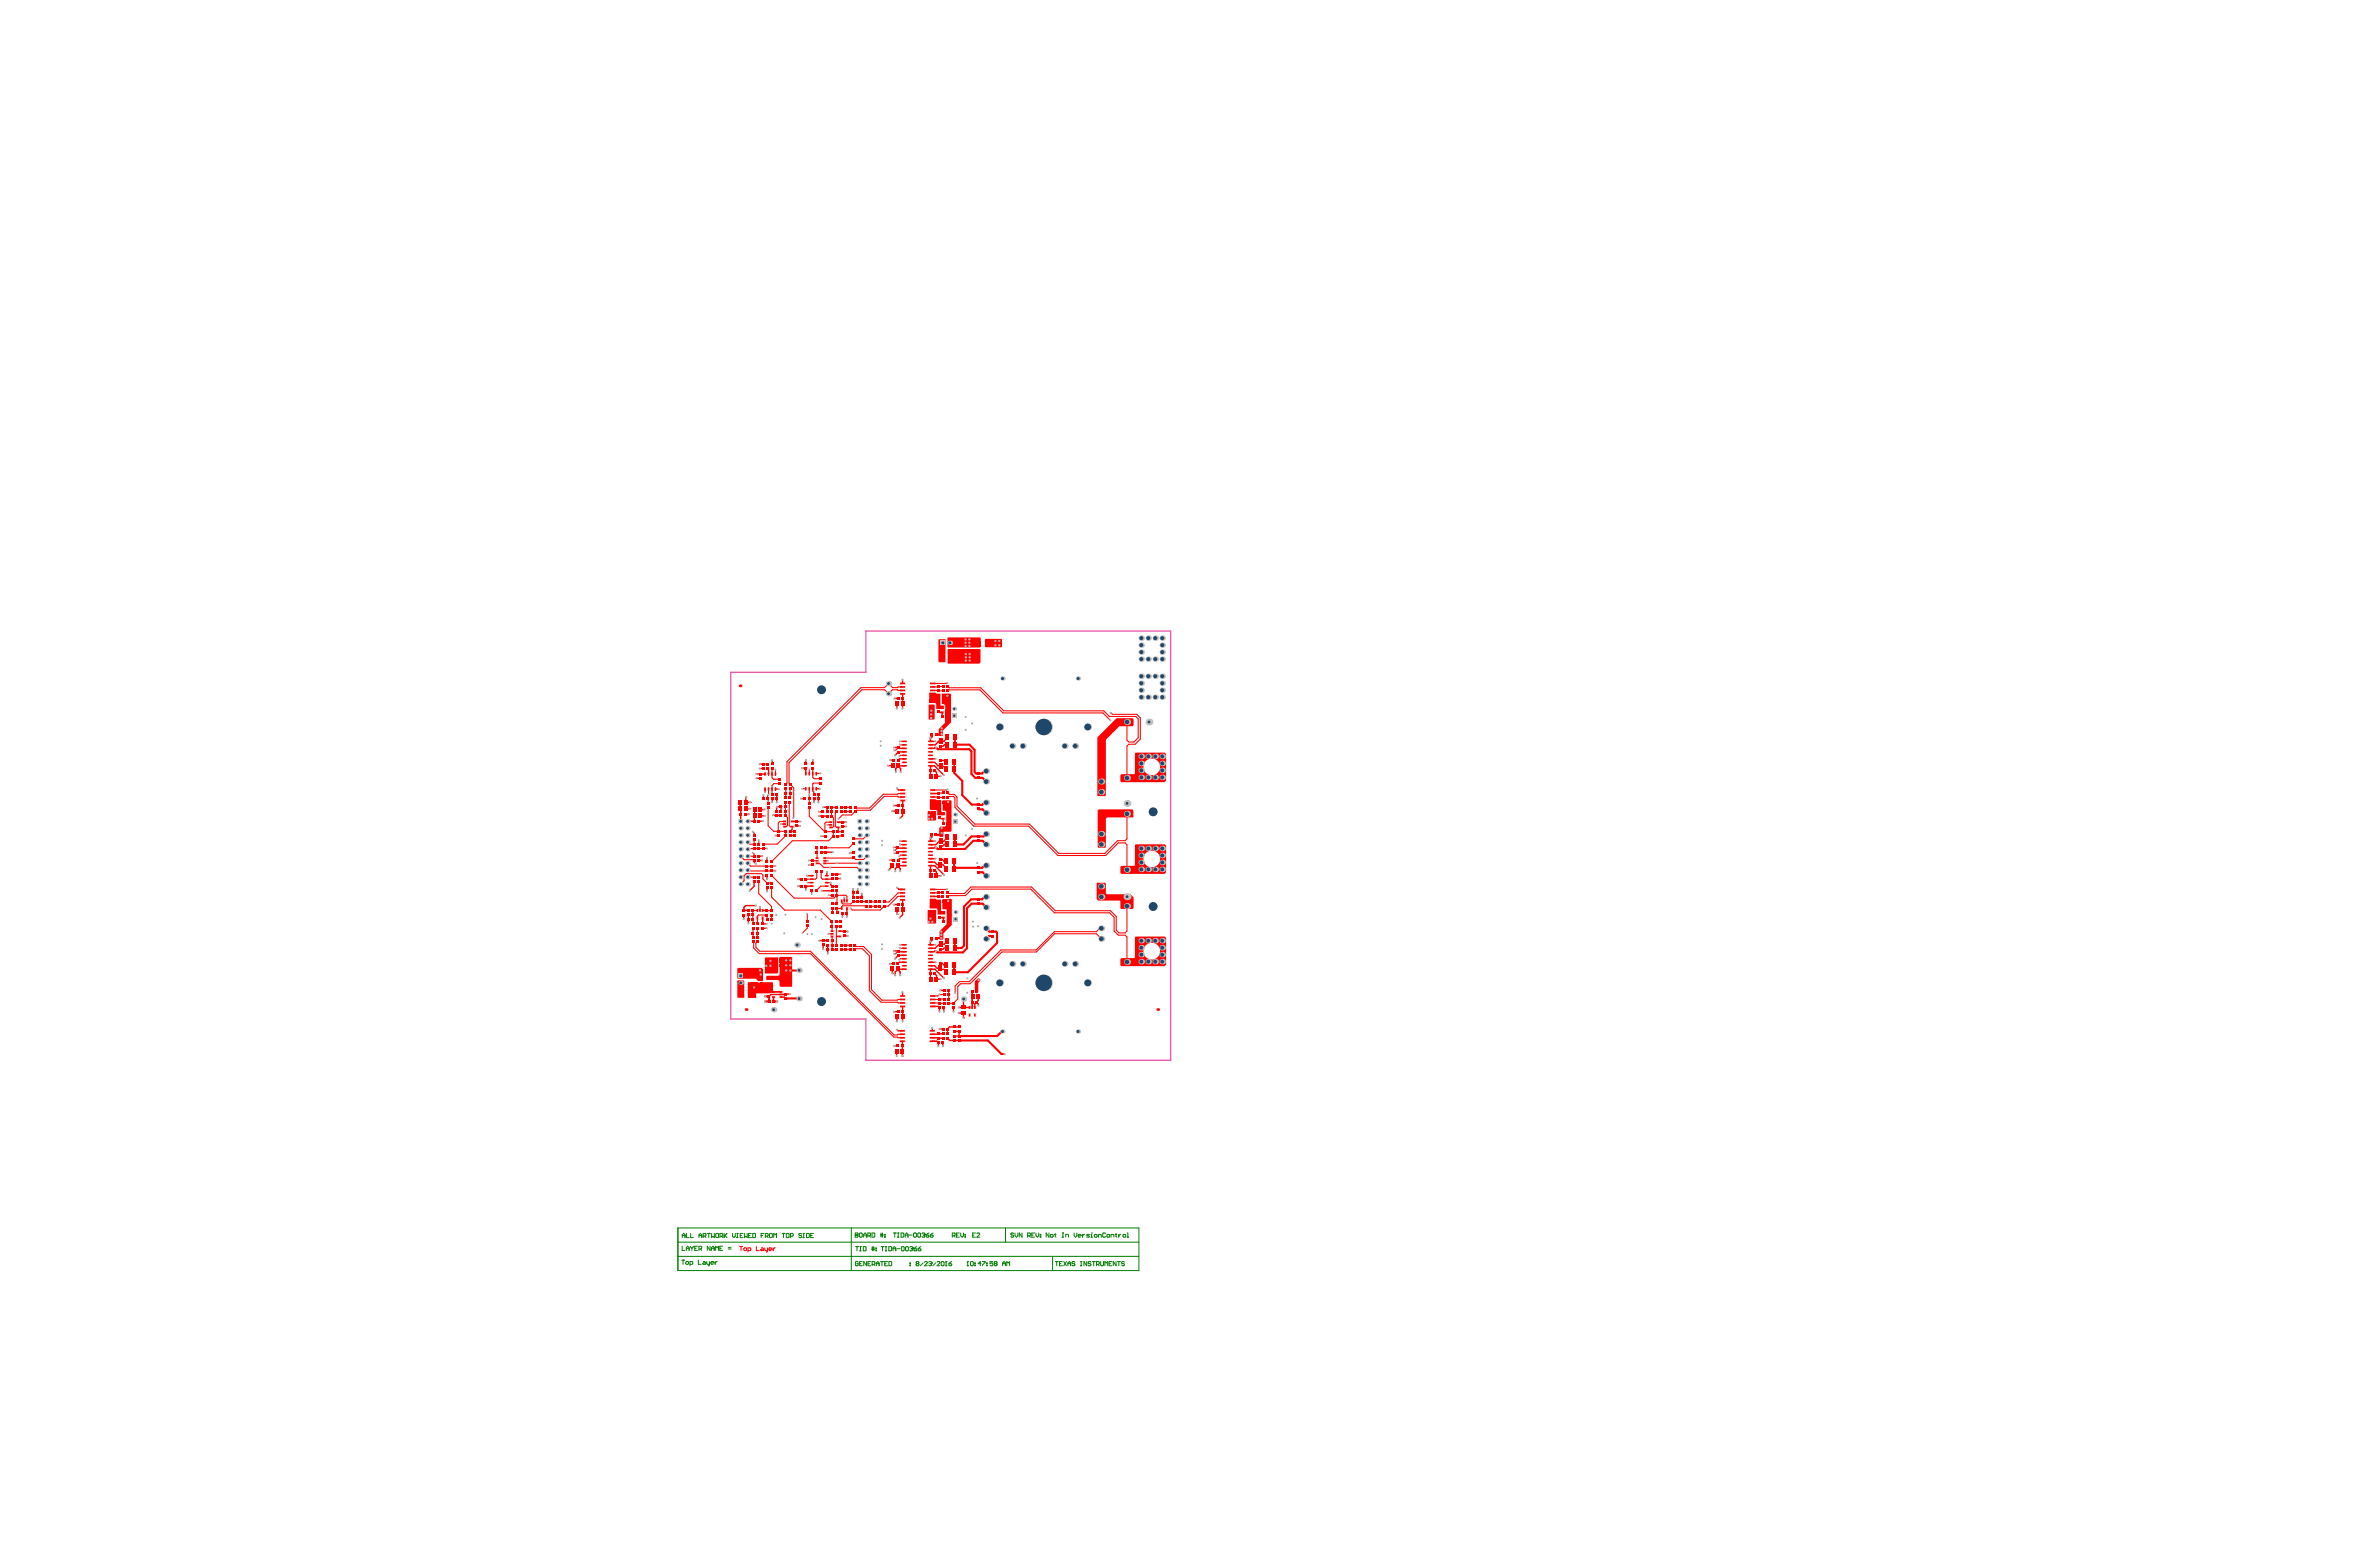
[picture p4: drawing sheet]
<svg xmlns="http://www.w3.org/2000/svg" width="864mm" height="559mm" viewBox="0 0 864 559" stroke-linecap="round" stroke-linejoin="round" font-family="sans-serif">
<path d="M265.3 244h49v-15h110.7v155.7h-110.7v-15h-49z" fill="none" stroke="#e85dac" stroke-width=".51"/>
<g fill="none" stroke="#008000" stroke-width=".36">
<path d="M246.1 455.9h167.3M246.1 450.7h167.3M247.4 457.2h1M247.6 452.2v1.5h1M247.7 449.1v-1l.5-.6 .5 .6v1M247.7 448.3h1M247.9 457.2v1.6M249.1 453.7v-1l.6-.5 .5 .5v1M249.1 453h1.1M249.2 447.5v1.6h1M249.2 457.7l.8 .3-.3 .8-.8-.3zM250.5 458.8h.7l.3-.3-.3-.8h-.7v1.6"/>
<path d="M250.7 452.2l.5 .8M250.7 447.5v1.6h1M251.2 453v.7M251.7 452.2l-.5 .8M252.2 453h.5M253.2 452.2h-1v1.5h1M253.5 457.2v1.6h1M253.7 453.2h.8l.2-.2-.2-.8h-.8v1.5M253.7 449.1v-1l.6-.6 .5 .6v1M253.7 448.3h1.1M254.2 453.2l.5 .5M255.3 448.6h.7l.3-.3-.3-.8h-.7v1.6"/>
<path d="M255.3 457.7l.7 .3v.8h-.7l-.3-.3 .3-.2h.7M255.8 448.6l.5 .5M256.5 457.7v.8l.3 .3h.8M256.8 447.5h1M257.3 447.5v1.6M257.6 457.7v1.3l-.5 .3M257.8 452.2v1.5l-1-1.5v1.5M258.1 458.3h1l-.3-.6-.7 .3 .2 .8h.5M258.3 453h1M258.3 453.7v-1l.5-.5 .5 .5v1M258.3 447.5v1.6l.5-.5 .5 .5v-1.6M259.6 457.7v1.1"/>
<path d="M259.8 453.7v-1.5l.5 .5 .5-.5v1.5M259.8 447.8l.3-.3 .7 .3v1l-.2 .3-.8-.3zM260.3 457.7l-.7 .6M261.3 453h.5M261.4 448.6h.7l.3-.3-.3-.8h-.7v1.6M261.9 448.6l.5 .5M262.3 452.2h-1v1.5h1M262.9 447.5v1.6M263.1 448.3l.8 .8M263.9 447.5l-1 1.1M264.4 453.2h1M264.4 452.7h1"/>
<path d="M265.9 447.5v1.1l.5 .5 .5-.5v-1.1M267.4 449.1h.5M267.4 447.5h.5M267.7 447.5v1.6M268.7 448.3h.5M269.7 447.5h-1v1.6h1M270.2 447.5v1.6l.5-.5 .5 .5v-1.6M271.7 448.3h.5M272.8 447.5h-1.1v1.6h1.1M273.3 447.5h.7l.3 .3v1l-.3 .3h-.7zM276.3 448.3h.5M277.3 447.5h-1v1.6"/>
<path d="M277.8 448.6h.8l.2-.8-.2-.3h-.8v1.6M278.3 448.6l.5 .5M279.6 447.5l.8 .3v1l-.3 .3-.8-.3v-1zM280.9 449.1v-1.6l.5 .6 .5-.6v1.6M283.9 447.5h1M284.4 447.5v1.6M285.7 447.5l.7 .3v1l-.2 .3-.8-.3v-1zM286.9 448.6h.8l.3-.8-.3-.3h-.8v1.6M291 447.8l-.3-.3-.7 .3 .2 .5 .8 .3-.3 .5-.7-.3M291.5 449.1h.5M291.5 447.5h.5M291.8 447.5v1.6"/>
<path d="M292.8 447.5h.7l.3 .3v1l-.3 .3h-.7zM294.3 448.3h.5M295.3 447.5h-1v1.6h1M309 445.5v15.5M310.5 448.2h.1M310.5 447.4h.7l.3 .2-.3 .6 .3 .5-.3 .2h-.7zM310.5 448.2h.7M310.6 452.3h1M311.1 452.3v1.6M311.5 458l-.2-.2-.8 .2v1l.8 .3 .2-.8h-.5M312 447.6l.2-.2 .8 .2v1.1l-.3 .2-.7-.2zM312 458.5h.5"/>
<path d="M312.1 452.3h.5M312.1 453.9h.5M312.4 452.3v1.6M313.1 457.8h-1.1v1.5h1.1M313.4 452.3h.7l.3 .3v1l-.3 .3h-.7zM313.5 448.2h1M313.5 448.9v-1l.5-.5 .5 .5v1M314.6 457.8v1.5l-1-1.5v1.5M315 448.4h.8l.2-.8-.2-.2h-.8v1.5M315.1 458.5h.5M315.5 448.4l.5 .5M316.1 457.8h-1v1.5h1"/>
<path d="M316.4 452.8h1M316.4 453.4h1M316.5 447.4h.8l.3 .2v1.1l-.3 .2h-.8zM316.6 458.8h.8l.2-.8-.2-.2h-.8v1.5M316.7 452.3v1.6M317.1 458.8l.5 .5M317.2 452.3v1.6M317.9 453.6l.3 .3zM317.9 452.8l.3 .3zM318.1 458.5h1M318.1 459.3v-1l.5-.5 .5 .5v1M319.6 447.9h1"/>
<path d="M319.6 448.4h1M319.6 457.8h1.1M319.8 447.4v1.5M319.9 452.3h1M320.1 457.8v1.5M320.3 447.4v1.5M320.4 452.3v1.6M321.1 448.7l.3 .2zM321.1 447.9l.3 .3zM321.2 458.5h.5M321.4 452.3h.5M321.4 453.9h.5"/>
<path d="M321.6 452.3v1.6M322.2 457.8h-1v1.5h1M322.6 452.3h.8l.3 .3v1l-.3 .3h-.8zM322.7 457.8h.7l.3 .2v1l-.3 .3h-.7zM324.2 453.1h1M324.2 453.9v-1.1l.5-.5 .5 .5v1.1M324.3 447.4h1M324.8 447.4v1.5M325.7 453.1h1M325.8 448.9h.5M325.8 447.4h.5M326.1 447.4v1.5"/>
<path d="M327.1 447.4h.7l.3 .2v1.1l-.3 .2h-.7zM327.5 452.3l.7 .3v1l-.2 .3-.8-.3v-1zM328.6 448.2h1M328.6 448.9v-1l.5-.5 .5 .5v1M329 452.3l.7 .3v1l-.2 .3-.8-.3v-1zM330.1 448.2h1M330.2 452.6l.8-.3 .3 .5M330.3 459l.2 .3zM330.3 458.3l.2 .2zM330.8 453.1h.2M331 453.1l.3 .3-.3 .5-.8-.3M331.3 452.8h.1"/>
<path d="M331.3 452.8l-.3 .3M331.8 453.1h.7l.3 .5-.8 .3zM331.9 447.4l.8 .2v1.1l-.3 .2-.8-.2v-1.1zM332.8 452.3l-1 .8M332.8 458.5l-.2-.2 .2-.5 .8 .2-.3 .5M332.8 458.5l-.2 .3 .2 .5 .8-.3-.3-.5M332.8 458.5h.5M333.3 453.1h.7l.3 .5-.8 .3zM333.4 447.4l.8 .2v1.1l-.3 .2-.7-.2v-1.1zM334.3 452.3l-1 .8M334.7 447.6l.7-.2 .3 .5M335.1 458.3l-1 1"/>
<path d="M335.2 448.2h.2M335.4 448.2l.3 .2-.3 .5-.7-.2M335.6 458l.3-.2 .7 .2-1 1.3h1M335.7 447.9h.1M335.7 447.9l-.3 .3M336.2 448.2h.8l.2 .5-.7 .2zM337.1 458l.8-.2 .2 .5M337.2 447.4l-1 .8M337.6 458.5h.3M337.7 448.2h.8l.2 .5-.7 .2zM337.9 458.5l.2 .3-.2 .5-.8-.3M338.1 458.3h.1"/>
<path d="M338.1 458.3l-.2 .2M338.7 447.4l-1 .8M339.7 458.3l-1.1 1M340.2 458l.2-.2 .8 .2-1 1.3h1M341.7 458l.2-.2 .8 .2v1l-.3 .3-.7-.3zM343.2 459.3h.5M343.5 457.8h.1M343.5 457.8v1.5M343.5 457.8l-.3 .2M344.5 458.5h.7l.3 .5-.8 .3zM345.5 457.8l-1 .7M345.7 448.4h.8l.2-.8-.2-.2h-.8v1.5"/>
<path d="M346.2 448.4l.5 .5M347.2 448.2h.5M348.2 447.4h-1v1.5h1M348.7 447.4v1l.5 .5 .6-.5v-1M350.3 448.7l.2 .2zM350.3 447.9l.2 .3zM351 459.3h.5M351.3 457.8h.1M351.3 457.8v1.5M351.3 457.8l-.3 .2M352.3 458l.3-.2 .7 .2v1l-.2 .3-.8-.3zM353.1 448.2h.5"/>
<path d="M353.8 459l.3 .3zM353.8 458.3l.3 .2zM354.1 447.4h-1v1.5h1M354.6 447.6l.3-.2 .7 .2-1 1.3h1M356.1 458.5h-1l.8-.7v1.5M356.6 457.8h1l-1 1.5M358.1 459l.3 .3zM358.1 458.3l.3 .2zM360.4 457.8h-1v.7l.5-.2 .5 .2-.2 .8-.8-.3M361.2 458.5l-.3-.2 .3-.5 .7 .2-.2 .5M361.2 458.5l-.3 .3 .3 .5 .7-.3-.2-.5M361.2 458.5h.5"/>
<path d="M364 459.3v-1l.5-.5 .5 .5v1M364 458.5h1M365 445.6v5.2M365.5 459.3v-1.5l.5 .5 .5-.5v1.5M368 447.6l-.3-.2-.8 .2 .3 .6 .8 .2-.3 .5-.8-.2M368.5 447.4v1l.5 .5 .5-.5v-1M371 447.4v1.5l-1-1.5v1.5M373 448.4h.8l.2-.8-.2-.2h-.8v1.5M373.5 448.4l.5 .5M374.5 448.2h.6M375.6 447.4h-1.1v1.5h1.1M376.1 447.4v1l.5 .5 .5-.5v-1"/>
<path d="M377.6 448.7l.2 .2zM377.6 447.9l.2 .3zM380.8 447.4v1.5l-1-1.5v1.5M381.5 447.9l.8 .3-.3 .7-.7-.2zM382.1 455.9v5.1M382.8 447.9h.5M383.1 447.6v1.1l.2 .2M383.1 457.8h1M383.6 457.8v1.5M384.6 458.5h.5M385.6 448.9h.5M385.6 447.4h.5"/>
<path d="M385.6 457.8h-1v1.5h1M385.9 447.4v1.5M386.1 457.8l1 1.5M386.9 448.9v-1h.7l.3 .3v.7M387.1 457.8l-1 1.5M387.7 458.5h1M387.7 459.3v-1l.5-.5 .5 .5v1M389.9 447.4v1l.5 .5 .5-.5v-1M390.2 458l-.3-.2-.7 .2 .2 .5 .8 .3-.3 .5-.7-.3M391.4 448.4h1l-.2-.5-.8 .3 .3 .7h.5M392.2 457.8h.5M392.2 459.3h.5"/>
<path d="M392.5 457.8v1.5M392.9 447.9v1M393.7 447.9l-.8 .5M394.5 457.8v1.5l-1-1.5v1.5M395.5 447.9h-.8l-.2 .3 1 .5-.3 .2h-.7M396 448.9h.5M396 447.9h.2v1M396 458l-.2-.2-.8 .2 .3 .5 .7 .3-.2 .5-.8-.3M396.2 447.4h.1M396.5 457.8h1M397 457.8v1.5M397.5 447.9l.8 .3-.3 .7-.7-.2z"/>
<path d="M398 458.8h.8l.3-.8-.3-.2h-.8v1.5M398.5 458.8l.6 .5M398.8 448.9v-1h.7l.3 .3v.7M399.6 457.8v1.2l.2 .3 .8-.3v-1.2M401.1 459.3v-1.5l.5 .5 .5-.5v1.5M401.3 447.6l-.2-.2-.8 .2v1.1l.2 .2 .8-.2M402.1 447.9l.7 .3-.2 .7-.8-.2zM402.6 458.5h.5M403.3 448.9v-1h.8l.2 .3v.7M403.6 457.8h-1v1.5h1M404.9 447.9h.5M405.1 447.6v1.1l.3 .2"/>
<path d="M405.1 457.8v1.5l-1-1.5v1.5M405.6 457.8h1.1M406.1 447.9v1M406.1 457.8v1.5M406.9 447.9l-.8 .5M407.9 447.9l.8 .3-.3 .7-.8-.2zM408.2 458l-.3-.2-.7 .2 .2 .5 .8 .3-.3 .5-.7-.3M409.2 448.9h.5M409.2 447.4h.2v1.5M246.1 461h167.3v-15.4h-167.3v15.4"/>
</g>
<g fill="#f00">
<path d="M337 294.2l2.7 .3 .1 3-.2 .2-2.8-.1v-3.1z"/>
<path d="M277.9 347.4l4.6 .1v5.3l-.4 .4-4.4-.1v-5.5z"/>
<path d="M336.9 330.2h2.9l-.1 4.9-2.9-.1z"/>
<path d="M337.1 255.6l2.2 .1v5.1l-.3 .3-1.9-.2z"/>
<path d="M344.1 235.5h11.6l.2 .2v4.7l-.4 .4h-11.4z"/>
<path d="M267.8 355.7h2.1l.3 .3-.1 6-2.4-.1z"/>
<path d="M283.1 347.2h4.2l.3 .3v10.4l-.2 .2h-4l-.4-.4v-1.6l-.5-.5-4.3-.1v-1.2l.2-.2h4.2l.4-.4z"/>
<path d="M342.3 290.4l3.1 .2v10.8l-.3 .4h-2.5l-.1 1.6-.3 .3h-1l-.3-.3v-3l.5-.5h1.6l.5-.4v-5l-.4-.3-.9-.1z"/>
<path d="M342 251.7h3l.2 .2v10.2l-2.9 2.9v1.8l-.2 .2h-1.2l-.1-2.5 2.2-2.2 .1-6.1-.5-.7h-.7z"/>
<path d="M344.1 231.3h11.6l.3 .3v3.1l-.2 .3h-11.7l-.2-.2z"/>
<path d="M357.8 231.8h5.7l.2 .3v2.6l-5.9 .2-.3-.3v-2.6z"/>
<path d="M342.1 326.2l3.2-.1 .2 .2v9.3l-3 3.1v2l-.3 .3h-.9l-.2-.3v-2.8l2.6-2.6v-5.2l-1.6-.3z"/>
<path d="M340.8 231.9l2.4 .2-.1 8.2h-2.2l-.2-.3z"/>
<path d="M267.9 351.2h8.6l.5 .5v4.2l-1.7 .1-.9-.9h-6.6l-.1-3.7z"/>
<path d="M337.5 326.1h2.1l.3 .3 1.7 .1v3.9l1.5 .2-.1 1.2h-2.6l-.3-2-2.6-.2z"/>
<path d="M337.4 251.3h2.1l.4 .4h1.5v4.3l1.2 .2-.1 1.1h-2.6v-1.9l-.4-.3h-2.2z"/>
<path d="M271.6 356.4h8.7l.3 .3v3.5l-1.3 .3h-4.7l-.1 1.6h-2.9z"/>
<path d="M337.5 290.1l2-.1 .3 .3 1.8 .1v3.9l.4 .4h1l-.1 1.2h-2.5l-.2-1.6-.4-.4-2.3-.2z"/>
<path d="M398.2 320.3h2.9l.3 .3v3.6l.4 .3h8.6l1.1 1.1v3.8l-.4 .4h-4.1l-.3-.2v-2.6l-.2-.2h-7.9l-.5-.5z"/>
<path d="M405.3 260.6h5.9a3.1 3.1 0 0 1 0 2.9h-4.9l-4.9 4.9v20.2l-.3 .3h-2.6l-.2-21.3z"/>
<path d="M398.9 293.7h12.1l.4 .4-.1 2.5h-9.4l-.5 .5v10.3l-.2 .2h-2.5l-.2-.2v-13.3z"/>
<path d="M412.2 339.8l10.7 .1 .4 .4v9.7l-.6 .6h-15.7l-.3-.4v-2.1l.4-.5h4.7l.2-.2v-7.3zM415.1 345.1a3 3 0 0 0 6 0 3 3 0 0 0-6 0z"/>
<path d="M412.2 306.4h10.7l.4 .4v9.7l-.6 .6h-15.7l-.3-.4v-2.1l.4-.4h4.7l.2-.2v-7.4zM415.1 311.7a3 3 0 0 0 6 0 3 3 0 0 0-6 0z"/>
<path d="M412.2 273.1l10.7 .1 .4 .4v9.6l-.6 .6h-15.7l-.3-.3v-2.2l.4-.4h4.7l.2-.2v-7.4zM415.1 278.3a3 3 0 0 0 6 0 3 3 0 0 0-6 0z"/>
<circle cx="270" cy="332.1" r=".25"/>
</g>
<path d="M268.7 293.4l.2 .2M268.9 295.5h.1M269.9 332l.1 .1" fill="none" stroke="#f00" stroke-width=".51"/>
<path d="M270.1 319.6l-1.2 1.2" fill="none" stroke="#f00" stroke-width=".38"/>
<circle cx="271.7" cy="333.6" r=".25" fill="#f00"/>
<path d="M271.7 333.6v1.4" fill="none" stroke="#f00" stroke-width=".51"/>
<circle cx="271.4" cy="318.3" r=".19" fill="#f00"/>
<path d="M271.4 315.7l.3 .3" fill="none" stroke="#f00" stroke-width=".38"/>
<circle cx="271.4" cy="310.7" r=".19" fill="#f00"/>
<path d="M271.4 305.6l.7 .7M271.6 307.9l-.2 .2" fill="none" stroke="#f00" stroke-width=".38"/>
<circle cx="271.7" cy="295.5" r=".25" fill="#f00"/>
<path d="M270.7 293.4h1.4" fill="none" stroke="#f00" stroke-width=".51"/>
<g fill="#f00">
<circle cx="272.1" cy="293.4" r=".25"/>
<circle cx="270.7" cy="289.2" r=".25"/>
</g>
<path d="M273.3 333.6l.1 .1M273.3 338.6h.1M273.4 338.5l-.1 .1M273.5 342l-.1-.2 .2 .2" fill="none" stroke="#f00" stroke-width=".38"/>
<circle cx="273.3" cy="332" r=".19" fill="#f00"/>
<path d="M273.3 309.4l.4 .5v.8M273.3 301.8l.5 .5M273.5 311.9l.2 .3M273.3 330.3h.1" fill="none" stroke="#f00" stroke-width=".38"/>
<circle cx="273.9" cy="298" r=".25" fill="#f00"/>
<path d="M273.9 296v.1" fill="none" stroke="#f00" stroke-width=".51"/>
<path d="M274.9 338.6h.1M275 336.8l-.1 .1M275.3 332l-.4 .4" fill="none" stroke="#f00" stroke-width=".38"/>
<circle cx="275.4" cy="307.9" r=".19" fill="#f00"/>
<path d="M276.1 280.9h.1M277.6 293.7l-.1 .1M276.8 336.8h.1M279.2 359.9h-.1M279.8 360.9h.1" fill="none" stroke="#f00" stroke-width=".51"/>
<path d="M277.2 277.2l-.1 .1M277.1 289.8h.1M277 307.9h.1M280.1 333.6h.1" fill="none" stroke="#f00" stroke-width=".38"/>
<circle cx="280.1" cy="320.4" r=".19" fill="#f00"/>
<path d="M280.3 278.8l-.1 .1M280.2 288.2l.1 .1M280.2 280.9v1.3M280.2 285v1.3M281.5 280.9h.1M285.9 299.5l-.5 .5h-.6M280 314.3h.1M280 316h.1M285.2 301.6v.1M285.2 362.3h.1" fill="none" stroke="#f00" stroke-width=".38"/>
<path d="M281.9 295.8v.1M281.9 291.2h.1M285.3 360.7l-.2 .2" fill="none" stroke="#f00" stroke-width=".51"/>
<circle cx="285.1" cy="294.3" r=".19" fill="#f00"/>
<g fill="none" stroke="#f00" stroke-width=".38">
<path d="M293.8 279.1h.1M285.2 289.4l-.1 .1M285.3 287.7h-.1M286.9 300h.7M291.2 286.2h.1M291.2 286.2h1.3M293.8 288.3h.1M293.8 291.5h.1M286.8 303.2h1.7M295 312.3h.1M293 331.5h.1M293.1 335.9v.9"/>
<path d="M293.1 320.3h.1"/>
</g>
<path d="M290.1 352.1l-.1 .1M290 362.3l.1 .1" fill="none" stroke="#f00" stroke-width=".76"/>
<path d="M289.1 299.7h1.3M289.1 298.1h1.3" fill="none" stroke="#f00" stroke-width=".51"/>
<path d="M295 313.8v.1M296.6 309.2h.1" fill="none" stroke="#f00" stroke-width=".36"/>
<circle cx="296.6" cy="307.7" r=".15" fill="#f00"/>
<path d="M295 275.7v.1M295.5 291.2h.1M297.1 291.1v.1M297.2 296.1h.1" fill="none" stroke="#f00" stroke-width=".51"/>
<path d="M295 287l.4 .4 .1 .9M295 280.8v1.3" fill="none" stroke="#f00" stroke-width=".38"/>
<circle cx="297.1" cy="289.8" r=".25" fill="#f00"/>
<path d="M297.7 286.2h.1M300.5 346h.1" fill="none" stroke="#f00" stroke-width=".51"/>
<g fill="#f00">
<circle cx="300.5" cy="344.6" r=".25"/>
<circle cx="300.1" cy="320.3" r=".25"/>
<circle cx="300.1" cy="317.7" r=".25"/>
</g>
<g fill="none" stroke="#f00" stroke-width=".51">
<path d="M322.3 277.8h.1M305.9 298.3h.1M299.3 312.3h1.2M299.7 309.2h.1M300.1 316.4h.1M302.2 321.6v.1M305.8 332.6v.1M306.4 337.9l.1 .1M307.4 332.6v.1M307.7 339.6h.1M307.7 338h.1M309.7 323.9v.1"/>
<path d="M309.7 322.6h.1M311.3 323.9v.1M311.3 322.6h.1"/>
</g>
<g fill="none" stroke="#f00" stroke-width=".38">
<path d="M301.5 298.3h.1M301.9 292.9v.1M302.6 299.8l-.4 .4h-.6M303.2 295v.1M303.2 299.8l.5 .4h.6M303.5 294.2l.2 .3M310.4 293l.2 .2M299.4 301.8l.2 .1M299.8 307.6l-.1 .1M303.7 313.2l-.1 .1M304.3 301.6l-.2 .2M305.9 303.3h-.1"/>
<path d="M305.9 301.7l-.1 .1M309.9 304.4h.1M314.6 303.3v-.2l-1.3 1.3M302 339.8h.1M303.8 329.6l.1 .1M303.9 339.8l-.3 .3M305.2 336.1h.1M305.2 334.5h.1M305.5 327.6l.5 .4M305.9 328.7l-.4 .3M306.2 324.9h.1M307.4 326.9h.1"/>
<path d="M314.4 328.7l.1 .1M316.1 328.8h.1M303.6 342.9h.1M303.7 344.5l-.1 .1M305.3 344.5l.1 .1M305.4 343h-.1M310.6 344.3l-.2 .2"/>
</g>
<path d="M307.1 343h.1" fill="none" stroke="#f00" stroke-width=".36"/>
<g fill="#f00">
<circle cx="323.9" cy="353.2" r=".25"/>
<circle cx="324.4" cy="328.2" r=".25"/>
</g>
<path d="M324.7 253.4h.1M324 277.8l.1 .1M323.9 294.3h.1M324.4 292.3h.1M323.9 314v.4M325.9 351.8l.9 .9M326.2 346.6l-.2 .2M325.6 369h.1M326.1 367.1h.1" fill="none" stroke="#f00" stroke-width=".51"/>
<path d="M326.6 343.8l.2 .3M326.8 347.9l-.4 .4M325.7 376.3l.3 .3M326 375.3l-.3 .2M326 362.7l-.2 .2" fill="none" stroke="#f00" stroke-width=".38"/>
<circle cx="325.6" cy="331.8" r=".25" fill="#f00"/>
<g fill="none" stroke="#f00" stroke-width=".51">
<path d="M325.6 257.1h-.1M326 271.4l.2 .1M326 277.8v.2M326.2 272.8l-.2 .2M326.6 275.3l-.5 .5M326.9 278.9v1.2M325.6 294.3l.1 .1M326.1 292.3l-.1 .1M325.9 314v.3M325.9 309.2l-.4 .4M325.9 307.6l.2 .2M326.6 311.6l-.6 .5"/>
<path d="M325.6 322.1l.7 .6"/>
</g>
<path d="M325.8 250.3l.2 .2M326 249.3l-.2 .2M325.8 288.9l.3 .3M326.1 287.9l-.3 .3M326.6 306.2l.2 .3M326.6 305.1l.2 .1M326.8 310.3l-.4 .4" fill="none" stroke="#f00" stroke-width=".38"/>
<circle cx="327.5" cy="383.2" r=".25" fill="#f00"/>
<g fill="none" stroke="#f00" stroke-width=".51">
<path d="M327.6 246.6h.1M327.6 253.4h.1M327.6 257.1h.1M340.7 249.1l-.2 .2M337.7 269h.1M337.8 279.6v.1M337.8 271.5h1.2M340.4 269.3h.1M340.8 268.9l-.4 .4M327.7 294.3h-.1M327.7 292.3h.1M337.8 315.8l-.1 .1"/>
<path d="M337.8 307.8h1.2M337.8 317.7l.1 .1M340.9 305.3l-1.2 1.2M327.6 330.1h.1M327.6 328.2h.1M341 332.8l.1 .1M327.6 360h.1M337.7 341.6l.1 1.2M327.6 367.1h.1M327.7 369h-.1M338.4 373h.1M338.5 365.2h.1"/>
<path d="M340.4 376.6l.2 .1M340.6 375.1l-.2 .2M340.6 378.3v1.3M341 367.1h.1M341 373.4h.1M342.2 378.3v1.3M342.3 376.7h.1M342.3 375v.1M342.6 367.1h.1M327.5 381.5h.1"/>
</g>
<path d="M338.3 267.3l-.6 .5M339.8 271.2l.6 .7M338.2 303.7l-.4 .4M339.8 307.5l.6 .6" fill="none" stroke="#f00" stroke-width=".76"/>
<path d="M340.5 250.5l.2 .2M340.7 250.6v.1M340.6 289.2l.1 .2M340.7 287.8l-.1 .1M340.7 323.8l-.2 .2M340.9 363.9l.2 .2M340.9 360.9l-.5 .5M341.1 362.5l-.2 .2M342.8 362.5h.1" fill="none" stroke="#f00" stroke-width=".38"/>
<circle cx="342.8" cy="360.9" r=".19" fill="#f00"/>
<path d="M341.8 278.2h.9M342.6 281.2v.1M342 311.8l.7 .7M342.5 334.3l.2 .2M342.7 344l-.5 .5M343.9 376.7l.9 .8" fill="none" stroke="#f00" stroke-width=".51"/>
<path d="M342.4 297.1h.1M342.5 289.3l-.1 .1M342.5 287.7l-.1 .1M342.3 323.8v.1M342.3 325.4h.1" fill="none" stroke="#f00" stroke-width=".38"/>
<circle cx="343.9" cy="373.4" r=".19" fill="#f00"/>
<path d="M344.7 372.6l-.8 .8" fill="none" stroke="#f00" stroke-width=".51"/>
<circle cx="344.4" cy="360.9" r=".25" fill="#f00"/>
<g fill="none" stroke="#f00" stroke-width=".38">
<path d="M344 249l.6 .6M344.3 250.3l-.3 .3M403.2 258.7l.6 .5M280.2 278.9v2M281.5 279.2v1.7M409.1 268.6l.7 .6M277.1 288.4v1.4M279 286.3v2.1M280.2 286.3v1.9M344.1 287.7l.5 .5M344.4 289l-.3 .3M346.1 289l.5 .5"/>
<path d="M409.1 282.3h.1M268.9 310.7l1.2 1.2M270.1 317.8v1.8M273.7 312.2v.6M273.8 304.7v1.6M273.8 302.3v.8M273.8 304.7h.1M275.4 304.9v1.4M276.9 317.5v1.4M399.4 306.1h.1M273.3 330.3v1.7M273.4 333.7v1.5"/>
<path d="M273.4 336.8v1.7M274.9 336.9v1.7M274.9 333.1l.1 2.1M275.9 329v1.3M280.1 328.9v1.5M343.7 322.7l.2 .1M343.9 323.9l.3 .3M399.5 321.3h.1M273.6 342v2M346.1 364v.1"/>
</g>
<g fill="none" stroke="#f00" stroke-width=".51">
<path d="M279 279v1.9M343.7 267.6v.3M268.9 293.6v4.4M270.7 289.2v1.9M273.9 296.1v1.9M273.9 293.8v2.2M277.7 286.3v1.2M281.9 288.3v2.9M282.1 292.7l-.2 1.6M273.8 319.8v1.8M343.7 303.8v.3M270.1 329.2v1.2"/>
<path d="M276.8 333.1l.1 2.1M279.1 361.5l.1 .1M279.8 360.9l-.7 .6M355.1 364.3v.6"/>
</g>
<path d="M346.6 306.4h.1M346.6 344h.1M279.2 361.6v1.8" fill="none" stroke="#f00" stroke-width=".76"/>
<circle cx="283.5" cy="292.7" r=".25" fill="#f00"/>
<path d="M291.2 278.7h.1M295 275.8v1.3M283.5 292.7v1.6M295.5 289.8v1.4M297.1 288.3v2.8M297.2 294.5h.1M300.3 292.9h.1M300.3 292.9v1.6M300.1 316.4v1.3M298.2 323.2h.1M297.4 341.3h-.1M300.5 343v3" fill="none" stroke="#f00" stroke-width=".51"/>
<g fill="none" stroke="#f00" stroke-width=".38">
<path d="M293.8 279.1v1.7M295 278.7v2.1M285.1 292.7v3.2l.8 .7v2.9M285.1 292.7h.1M285.3 286.1l-.1 3.3M285.7 284.1l-.4 .4M288.1 296.7l-.1 .2M293.8 286.2v3.6M293.8 293.1v3.1M295 282.1l.5 .5M295.3 284.2l-.3 .2v2.6M297.8 280.6h.1"/>
<path d="M299.9 298.3l-.5 .4M285.2 301.7v1.5M296.5 318.6l-.5 .4M298.1 318.5l.5 .5M302.1 341.3v3.3"/>
</g>
<path d="M296.6 309.2v2.2" fill="none" stroke="#f00" stroke-width=".36"/>
<circle cx="302.1" cy="343.2" r=".19" fill="#f00"/>
<path d="M301.9 292.9v3.2l.7 .8M301.9 294.5h.1M302.2 318.8l-.2 .2M302.5 301.8v1.5M302 334.5v3.4M302.2 329.6l.1 1.6M303.6 336.1v4M303.6 339.5l.3 .3M303.7 324.9l.1 2.6M303.8 329.6l.1 1.6" fill="none" stroke="#f00" stroke-width=".38"/>
<path d="M301.5 320.3v.7l.7 .6" fill="none" stroke="#f00" stroke-width=".51"/>
<g fill="#f00">
<circle cx="303.8" cy="317.2" r=".25"/>
<circle cx="303.8" cy="318.8" r=".25"/>
</g>
<g fill="none" stroke="#f00" stroke-width=".38">
<path d="M344 247.9l-.3 .1M326.6 270l.2 .3M326.8 274.1l-.3 .4M303.7 294.5l-.5 .5M305.3 294.5h.1M310.4 294.5l-1.3 1.2M340.9 296.8l.3 .3M342.4 297.1v1.6M344.1 286.6l-.4 .1M304.3 300.2v1.4M309.6 311.4l.2-.3 .8 .8M314.6 310.7l-1.2 1.2"/>
<path d="M303.7 323.3h.1M305.5 326.9v.7M305.5 329v.7M307.4 325.2v1.7M314.5 327.2h.1M316.1 327.2h.1M317.7 327.2l.1 .1M340.5 325.3l.2 .1M342.7 326.9l-.1 .2M344.3 325l-.4 .4M344.4 359.4v3.1M346.7 357.8v2.5"/>
<path d="M325.8 363.7l.2 .2M343.9 373.4v1.6"/>
</g>
<g fill="none" stroke="#f00" stroke-width=".51">
<path d="M325.6 255.4v1.7M327.6 246.6v1.4M327.6 251.8v5.3M340.6 258.2l.3 .3M326 278l.9 .9M337.7 267.8v1.2M337.8 277.9v3.6M342 260.1h.1M342.9 270.2l-.7 .6M343.7 270.2h.1M346.4 276.3v2.7M325.6 286l.6 .7"/>
<path d="M327.6 294.3v1.7M327.7 292.3v2M339.9 280.3v1.4M325.9 314.3l.9 .9M337.8 304.1v1.1M339.9 316.4v1.4M342.8 306.4l-.7 .7M306.5 325.7v1.2M307.4 329.7v1.6M325.6 330.1v1.7M326.6 333v.1M327.6 326.5l.1 5.4"/>
<path d="M342.5 332.9v1.4M323.9 351.6v1.6M324.3 349.7h.1M325.8 345l.2 .2M325.9 351.6v.2M326.5 349.2l-.6 .5M326.8 352.7v1.2M337.8 353.4h.1M337.8 351.7l.1 3.6M337.8 345.4h1.2M340 353.9v1.4M341.7 351.7h1"/>
<path d="M342 349.5l.6 .6M343.7 341.4v.3M325.6 373.6l.5 .4M325.6 369v1.6M327.6 377.8v1.7M327.6 369v1.6M327.6 360v1.4M327.6 365.2v1.9M327.7 367.1v1.9M338.5 377.8h-.1M340.1 377.8l.5 .5M340.5 365.2l.5 .5v1.4"/>
<path d="M340.6 379.6h.1M342.2 379.6h.1M342.6 365.7v1.4M346.1 365.6v1.5M348.2 374.2v1.7M325.5 381.5v1.7M327.5 381.5v1.7"/>
</g>
<path d="M346.4 279v1.4M346.6 270.2h.1M338.2 302.9v.8M341.8 302.3v.2M346.4 312.5v2.7l.3-.3M346.6 303.8v2.6M338.2 341.1l-.5 .5M339.8 345l.5 .6M346.4 350.1v2.7M346.6 341.4v2.6" fill="none" stroke="#f00" stroke-width=".76"/>
<g fill="#f00">
<circle cx="348" cy="365.6" r=".25"/>
<circle cx="348" cy="367.6" r=".25"/>
</g>
<g fill="none" stroke="#f00" stroke-width=".38">
<path d="M412.7 259.2l1.2 1.3v7.7M285.7 276.4v7.7M286.4 276.7v7.5M409.1 262v6.6M409.8 270.1l-.7 .6v11.6M413.2 260.8v6.9M278.8 290v1.5M278.8 293.1v6.5M285.1 291.1v1.6M287.6 300v.9M288.1 285.9v10.8M293.8 289.8v1.7"/>
<path d="M299.4 298.7v3M302.6 296.9v2.9M303.2 295.1v4.7M346.6 289.5v3.4M409.1 295.3v9.1M270.1 311.9h3.4M271.4 318.3h4.2M271.4 313.2l1.1 1.1M271.4 310.7h2.3M271.6 307.9h5.4M272.1 306.3h1.7M275.4 319.8v4.4"/>
<path d="M296.5 316.1v2.5M298.1 316.1v2.4M409.1 306.5v9.1M273.3 332v1.6M273.3 330.3h1.6M273.4 338.6v1.6M274.9 338.6v1.6M274.9 332.4v.7M280.1 332v1.6M280.1 322.6v2.9M293.1 331.5v2.8M302.1 339.8v1.5"/>
<path d="M303.7 323.3v1.6M405.2 332.5v5M409.1 328.8v9.1M409.1 340v9.1M274.4 343.7l1.4 1.5M274.9 341.8l-.5 .5M303.6 340.1v2.8M315.6 346.8v12.6M316.3 346.3v12.8M348.7 357l-1 1v4.5"/>
</g>
<g fill="none" stroke="#f00" stroke-width=".51">
<path d="M342 258.5v1.6M268.7 291.1v2.3M270.5 295.5h1.2M270.7 291.1h1.7M271.4 298h2.5M275.4 298h1.5M327.7 290.5v1.8M275.3 312.2h1.4M326.8 315.2v.9M337.8 314.1v3.6M270 332.1v1.4M270.2 330.3h1.5"/>
<path d="M270.7 328.6h3.7M271.7 332v1.6M305.8 331.3v1.3M307.4 331.3v1.3M309.7 322.6v3M311.3 322.6v1.3M327.5 379.5v2M338.4 373v1M351.9 365.6h.1M354.5 363.6l.6 .7M355.1 361.7v1.4l-1.2 1.2v1.3"/>
</g>
<path d="M352.9 359.8v5.8M352.9 363.6v.1" fill="none" stroke="#f00" stroke-width=".63"/>
<path d="M296.6 307.7v1.5" fill="none" stroke="#f00" stroke-width=".36"/>
<path d="M338.3 266.6v.7M346.6 267.6v2.6M352.6 272.6v8.3M349.9 328.9v14.2M351 329.6v14.5M338.2 340.4v.7" fill="none" stroke="#f00" stroke-width=".76"/>
<path d="M354.5 356.4v3.4" fill="none" stroke="#f00" stroke-width="1.3"/>
<circle cx="272.4" cy="291.1" r=".25" fill="#f00"/>
<path d="M275.7 278.9h1.4M275.7 277.3h1.4M278.8 278.8l.2 .2M280.3 275.9h.1M274.5 280.8h1.5M280.3 291.2h.1M280.6 295.8l2.9 .1M281.5 286.3h1.2M283.5 299h1.3M278.4 311.2v1.5M279.8 360.9h5.3M280.8 363.4h.1" fill="none" stroke="#f00" stroke-width=".51"/>
<g fill="none" stroke="#f00" stroke-width=".38">
<path d="M278.7 289.8l.1 .2M280.8 282.7h2.3M280.9 284.3h2.2M283.1 298.1h1.7M278.1 314.3l.3 .2M280.8 301.6h4.4M281.5 303.2h1.2M281.5 316h-3.1M281.5 314.2l-3.1 .1M282.5 301.4l.2 .2M278.4 330.3l1.7 .1M278.4 333.5l.1 .1"/>
<path d="M278.5 320.4h1.6"/>
</g>
<path d="M286.9 352.2h3.1" fill="none" stroke="#f00" stroke-width=".76"/>
<circle cx="292.5" cy="321.5" r=".25" fill="#f00"/>
<path d="M287.6 298.1h1.5M290.6 298.1h.1M292.9 317.7h.1M289.7 321.5h1.2" fill="none" stroke="#f00" stroke-width=".51"/>
<path d="M286.5 299.5l.4 .5M286.7 291.1l-.2 .2M286.8 287.7h.1M286.8 289.4v.1M290.7 289.8h1.5M286.8 301.6h.1M286.8 301.6h1.7M286.8 303.2h.1" fill="none" stroke="#f00" stroke-width=".38"/>
<circle cx="292.5" cy="277.1" r=".25" fill="#f00"/>
<path d="M292.5 275.7v.1M298.8 344.4h.1M298.9 342.9h-.1" fill="none" stroke="#f00" stroke-width=".51"/>
<path d="M294.6 324.4l.1 .1M298 321.5h2.1M300.1 320.3h1.4" fill="none" stroke="#f00" stroke-width=".38"/>
<circle cx="294.7" cy="317.7" r=".25" fill="#f00"/>
<g fill="none" stroke="#f00" stroke-width=".38">
<path d="M321.1 250.3l1.5 1.4 1.4-1.4h1.8M324 249.5h1.8M338.5 250.5h2M338.5 249.3h2M326.7 269h1.6M326.8 274.1h1.5M295.3 284.2h2.7M299.9 298.3h1.6M305.3 293h3.5M305.8 295.7h3.3M307 292.9v.1M307 292.9l.1 .1"/>
<path d="M307.1 294.5h1.7M310.6 293.2h5.1M315.9 294h-5l-.5 .5M320.7 288.2h5.1M321 288.9h4.8M338.6 289.2h2M338.6 287.9h2M295.1 312.3h1.5M296.6 313.3h.9l1.5 1.4h2.4M298 303.4h1.5M298.2 307.7h1.5M304.1 303.3h1.7"/>
<path d="M304.1 301.8h1.7M310.6 311.9h2.8M325.9 307.6l-.9 .9h-.5M326.8 305.2h1.5M326.8 310.3h1.5M326.8 306.5h1.5M302.2 328h1.6M303.6 336.1h1.6M303.6 334.5h1.6M303.9 329.7h1.6M303.9 339.8h.9M306 328h2.8"/>
<path d="M307.1 324.9h-3.4M308.8 329.6l.6 .6M316.2 328.8h1.5M320.9 328.8h1.5M338.5 324h2M302.1 344.6h1.5M305.4 343h3.4M308.8 344.5l-3.4 .1M310.6 344.3h2.4M324.6 346.1h.5M326.6 342.8h1.7M326.8 347.9h1.5"/>
<path d="M326.8 344.1h1.5M320.2 362.9h5.6M324.5 379.5h1.4M324.5 376.3h1.2M324.6 375.5h1.1M338.5 363.9h2.4M338.5 362.7h2.4M338.5 361.4h1.9"/>
</g>
<g fill="none" stroke="#f00" stroke-width=".51">
<path d="M340.9 258.5h1.1M322.3 277.8h1.7M323.2 275.8h1.3M324.5 271.2h1.4M325 274v.1M325.1 278.9v1.2M326.6 275.3h1.7M337.8 275.3h1.9M337.8 277.9h1.4M339.6 269h-1.8M339.8 271.2l-.8 .3M340.5 277.8h.9l.4 .4"/>
<path d="M340.8 268.9h.8M296.3 286.2h1.4M297.3 296.1h3M298.6 296.1h.1M300.3 299.3h1.3M305.9 299.9h1.3M307.2 298.3h-2.9M323.9 294.3h1.7M341.5 281.6l-1.6 .1M298.2 309.2h1.5M323 312.1h.1M323 312.1h1.4"/>
<path d="M324.4 307.5h1.4M324.7 309.6h.8M326.6 311.6h1.7M337.8 311.6h1.8M337.8 314.1h1.5M337.8 306.5h1.9M337.8 305.2l1.8 .1M339.4 315.8l.5 .6M339.8 307.5l-.8 .3M339.9 317.8h1.7M340.2 313.7h1.1M341.3 311.8h.7"/>
<path d="M302.2 321.7h1.5M304.8 337.9h1.6M306.5 339.6h1.2M306.5 338h1.2M311.3 325.6h1.5M312.9 324.2l-.1 .1M324.4 345h1.4M325 347.8v.1M325.9 351.8l-.9 .9M326.5 349.2h1.8M337.8 349.2h1.9M337.8 350.4h1.5"/>
<path d="M337.8 344.1h1.7M337.8 342.8h1.7M339.3 345h.5M339.5 342.8h.1M340.7 342.9h.9M338.4 376.6h2M338.4 375.3h2M338.5 365.2h2M344.7 372.6h1.7M344.8 377.5h3.4M346.5 374.2h1.7M346.5 372.6h1.7"/>
</g>
<path d="M341.7 340.3l-1.9 .1" fill="none" stroke="#f00" stroke-width=".76"/>
<circle cx="349.7" cy="369.3" r=".25" fill="#f00"/>
<g fill="none" stroke="#f00" stroke-width=".38">
<path d="M409.8 269.2h1.8M409.8 270.1h2.3M279 288.4l-.3 .3v1.1M280.2 282.2l.6 .5M280.9 284.3l-.7 .7M283.1 298.1l-.6 .6M286.4 284.2l1.7 1.7M286.8 286.1v1.6M286.8 287.7v1.7M342.6 291h1.6M344.4 289h1.7M344.6 288.2h1.8"/>
<path d="M273.7 312.8l.7 .7M276.9 317.5l-.5-.5h-5.6l-.7 .8M285.2 303.2l-3 3.1M287.6 300.9l-.8 .7M408.4 305.9l.7 .6M280.1 325.5l4.7 4.7M293.1 336.8l-1.9 1.8M343.1 326.9h1.1M344.2 324.2h5.9M405.2 337.5l1 1M409.1 337.9l-.7 .6M273.6 344l2 2"/>
<path d="M274.4 342.3v1.4M344.4 364.1h1.7"/>
</g>
<g fill="none" stroke="#f00" stroke-width=".51">
<path d="M280.3 275.9v1.3M291.2 278.7h1.3v2.1M292.5 275.8v1.3M274.5 282.4h1.5M280.3 289.8v1.4M282.1 292.7h1.4M282.7 286.3h.1M355.2 291.9l.2 .2M275.3 310.7h1.4M278.4 317.6v1.5M289.7 319h1.2M342.7 312.5h.8"/>
<path d="M342.8 306.4h.9M343.7 306.4h.1M270.7 328.6l-.6 .6M273.8 321.6l-1.7 1.6M278.5 322v1.5M292.5 321.5v1.4M342.7 344h1M343.5 352.5v.3M343.7 341.7l-.9 .9M283.5 361.8h1.2l.5 .5M349.8 362.5l-.1 .1"/>
</g>
<g fill="none" stroke="#f00" stroke-width=".76">
<path d="M352.7 291.9h2.5M355.2 293.7h1.5M355.4 292.1h1.1M346.6 306.4h3.2M352.7 303.5h4.4M355.2 316.5h1.5M357.7 302.3h.1M352.6 326.3h3.9M352.7 327.9h4M359.2 338h2.4l.3 .4M346.6 344h2.5M280.8 363.4h1.3"/>
<path d="M363.5 382.4h1.1"/>
</g>
<path d="M416.8 307.9h5.1" fill="none" stroke="#f00" stroke-width="1.3"/>
<path d="M279.2 359.9h4.3M280.8 361.8v1.6" fill="none" stroke="#f00" stroke-width=".63"/>
<circle cx="292.5" cy="278.7" r=".25" fill="#f00"/>
<path d="M297.3 294.5h1.3M298.6 294.5h.1M298.8 292.9h1.5M302.2 317.2h2.9M305.1 318.8h-1.3M305.1 317.2h.1M297.4 341.3h3.1M298.8 342.9v1.5M298.9 341.3h.1" fill="none" stroke="#f00" stroke-width=".51"/>
<g fill="none" stroke="#f00" stroke-width=".38">
<path d="M295.5 282.6h2.5M296.2 280.6h1.6M305.8 295.7l-1.4 1.5M307.1 294.5h-1.8M294.7 319h1.3M298.6 319h1.5M298 321.5l-1.8 1.8M303.7 324.9l-1 1M307.1 324.9l.3 .3M309.7 327.2l-.9 .8M312.8 327.2h1.7M310.4 343l.4 .5h2.7l2.8 2.8"/>
<path d="M313 344.3l2.6 2.5"/>
</g>
<circle cx="312.8" cy="327.2" r=".19" fill="#f00"/>
<path d="M321.1 249.5l1.5-1.5 1.4 1.5M324.6 272.3h.5M326.8 270.3h1.5M311.1 314.7l1 1M311.3 327.2h1.5M316.2 327.2h1.5M320.9 327.3h1.8M320.9 328.8l-1.3 1.4M326 325.3l-3.6 3.5M326 345.2l-.9 .9M319.8 363.7h6" fill="none" stroke="#f00" stroke-width=".38"/>
<path d="M327.6 296l-.9 1M323.9 314.4l-1.3 1.3M325.9 314.3l-.9 .9M323 349.7h.1M323 349.7h1.3M325 352.7v1.2M338.5 377.8h1.6" fill="none" stroke="#f00" stroke-width=".51"/>
<circle cx="341.3" cy="359.4" r=".25" fill="#f00"/>
<g fill="none" stroke="#f00" stroke-width=".51">
<path d="M324.7 253.4h1.3M326 273l-1 1M326 278l-.9 .9M326.1 277.9h2.2M326.2 272.8h2.1M326.2 271.5h2.1M337.8 276.6h1.5l1.2 1.2M339.2 277.9l3.4 3.3M339.4 279.7l.5 .6M340.4 269.3l-.9 1h-1.7M341.4 275.9h1.7l.4 .4M341.6 270.8h.6"/>
<path d="M342.7 278.2l.8 .8M342.9 270.2h.8M343.7 267.9l-1 1h-1.1M276 296h1.6M276 293.8h1.5M276.1 280.9h1.6M324.4 292.3h1.7M326.2 286.7h1.5M292.9 317.7h1.8M299.8 309.2h2.5M325 315.2v.9M326 314.1h2.3"/>
<path d="M326.1 307.8h2.2M326.1 309h2.2M337.8 312.8h1.5l.9 .9M339.3 314.1l3.4 3.4M341.3 313.7h.9l1.3 1.5M341.5 307.1h.6M343.7 304.1l-1.2 1.2h-1.6M276.9 336.8h1.4M276.9 335.2h1.4M292.5 321.5h2.2M298.2 323.2h4M312.8 324.3v1.3"/>
<path d="M324.4 328.2h1.6M326.3 322.7h1.3M327.7 331.9l-1.1 1.1M341.1 332.9h1.4M326 346.8l-1 1M326 351.7h2.3M326.1 345.4h2.2M326.2 346.6h2.1M337.8 351.7h1.6l3.3 3.3M339.3 350.4l.9 1h1.1l.4 .3M339.3 345l-.3 .4M339.4 353.4l.6 .5"/>
<path d="M340.7 342.9l-1.2 1.2M341.3 359.4h1.5M341.3 349.5h.7M341.5 355.3h-1.5M341.6 344.5h.6M341.6 342.6h1.2M342.6 350.1h.9M342.7 351.7l.8 .8M386.2 349.4v.1M285.3 360.7h1.5M324.4 367.1h1.7M326.1 374h1.5"/>
<path d="M340.6 376.7h1.7M340.6 375.1h1.7M341 373.4h1.3M346.5 375.9h1.7M348 365.6h3.9M348 367.6h1.7M349.7 362.6v3M349.7 367.6v1.7M350.1 367.2l-.4 .4"/>
</g>
<g fill="none" stroke="#f00" stroke-width=".38">
<path d="M321.1 249.5h-8.6l-26.8 26.9M321.1 250.3h-8.2l-26.5 26.4M326 250.5h1.6M326 249.3h1.6M338.5 248h5.2M340.7 249.1h1.6M340.7 250.6h1.7M342.4 252.5h1.5M344.3 250.3h11.4l8.4 8.4h36.3l2.6 2.7M344.6 249.6h11.4l8.4 8.3h36.3l2 2.1h9.6l.9 .8M403.8 259.2h8.9M277.2 277.2h1.6"/>
<path d="M326 271.4l-.9 .9M413.2 267.7l-1.6 1.5M413.9 268.2l-1.8 1.9M278.8 299.6l2 2M282.5 298.7v2.7M286.5 291.3v8.2M293.8 296.2l5.6 5.6M301.9 293h1.8M320.7 288.2l-5 5M321 288.9l-5.1 5.1M326.1 289.2h1.6M326.1 287.9h1.6"/>
<path d="M338.6 286.7h5.1M340.7 289.4h1.7M340.7 287.8h1.7M341.2 297.1h1.2M346.4 288.2l1 1v3.3l6.5 6.5h19.8l10.6 10.7h16.8l4.6-4.7h2.7l.7-.6M346.6 292.9l6.9 6.9h19.9l10.6 10.6h17.4l4.6-4.5h2.4M271.7 316h6.7M272.5 314.3h5.6M276.9 318.9l1.6 1.5M277 306.3h5.2M277 307.9h1.5M280 317.6l8.3 8.3h14.4"/>
<path d="M292.5 319h2.2M299.3 313.3h4.3M299.3 311.4h10.3M299.6 301.8h2.9M300.1 319h1.9M301.4 314.7h9.7M302.5 303.3l-1.7 1.8h-13.1l-7.7 7.6M303.7 313.2h8.4M308.4 309.5h1.4M309.9 306l-1.7 1.6h-8.4M309.9 304.4h3.4M275.3 332h3.1v1.5"/>
<path d="M275.4 324.2l4.7 4.7M276.8 330.3h1.6M284.8 330.2h13l4.2 4.3M293.1 320.3h1.6M294.6 323.3v1.1M300.7 338.8h1.3M300.8 324.9h1.3M305.9 328.7h8.5M309.4 330.2h10.2M309.7 327.2h1.6M317.7 328.8h1.6M317.8 327.3h1.6"/>
<path d="M326 325.3h1.6M327.6 324h-1.6l-3.3 3.3M338.5 325.3h2M338.5 322.7h5.2M340.7 325.4h1.6M340.7 323.8h1.6M344.3 325h6.2l2.3-2.4h21.4l8.6 8.6h20l1.6 1.7v4.9l1.6 1.5h2.4l.7 .7M350.1 324.2l2.3-2.3h22.1l8.6 8.6h20l2.1 2M399.5 336.5l-1.5 1.6h-15.2l-6.7 6.6h-12.8l-11.5 11.5h-3.5l-1.6 1.6M406.2 338.5h2.2M275.6 346h18.6l30.3 30.3M275.8 345.2h18.4l30.4 30.3"/>
<path d="M315.6 359.4l4.2 4.3M316.3 359.1l3.9 3.8M399.5 340.3l-1.5-1.5h-15.2l-6.6 6.6h-12.5l-11.5 11.6h-3.5M326 376.6h1.6M326 375.3h1.6M326 363.9h1.6M326 362.7h1.6M340.9 360.9h1.9M341.1 362.5h1.7M341.1 364.1h1.7M347.7 362.5l-1.6 1.5"/>
</g>
<g fill="none" stroke="#f00" stroke-width=".76">
<path d="M340.4 271.9h11.5l.7 .7M341.8 266.4l-1.9 .2M346.6 270.2h5.3l1.9 1.9v8l.5 .6h2.2l1.2-1.2M346.4 280.4l2.9 2.9v5.2l3.4 3.4M352.6 280.9l1.5 1.4h2.6l1 1M356.7 293.7l1 1M357.7 290.9l-1.2 1.2M341.8 302.5l-.4 .4h-1.6M352.7 303.5l-2.9 2.9M356.7 316.5l1 1M357.7 313.7l-1.2 1.2h-9.8M357.7 306.1l-1-1h-3.4l-3 3h-9.9"/>
<path d="M358 302.6l-.9 .9M352.6 326.3l-2.7 2.6M352.7 327.9l-1.7 1.7M356.7 327.9l1 1M357.7 325.1l-1.2 1.2M358 336.8l1.2 1.2M360.2 339.6h-1.2l-1 1M361.9 338.4v3.8l-10.6 10.6h-4.9M349.9 343.1l-.8 .9M351 344.1l-1.5 1.5h-9.2M277.7 361.5h1.4M277.7 363.4h1.5"/>
<path d="M285.3 362.3h4.7M348.2 377.5h10.4l4.9 4.9M363.6 374.3l-1.6 1.6h-13.8"/>
</g>
<path d="M414.3 274.5h7.6v7.6h-7.6zM414.3 282.1l-.3 .2h-4.9M416.8 307.9h-2.5v7.6M421.9 307.9l-.1 7.7h-12.7M355.3 355.6l-.8 .8M414.3 348.9v-7.6h7.6l-.1 7.8h-12.7" fill="none" stroke="#f00" stroke-width="1.3"/>
<g fill="none" stroke="#f00" stroke-width=".36">
<path d="M293.6 313.8h1.4M293.6 312.3h1.4M268.5 452.3h1M269 452.3v1.5M270.3 452.8l.7 .2-.2 .8-.8-.3zM271.5 453.8h.8l.2-.3-.2-.7h-.8v1.5M274.6 452.3v1.5h1M276.3 452.8l.8 .2v.8h-.8l-.2-.3 .2-.2h.8M277.6 452.8v.7l.3 .3h.7M278.6 452.8v1.2l-.5 .3M279.1 453.3h1l-.2-.5-.8 .2v.5l.8 .3M280.7 452.8v1"/>
<path d="M281.4 452.8l-.7 .5"/>
</g>
<circle cx="326.4" cy="348.3" r=".41" fill="#c0c0c0"/>
<circle cx="326.4" cy="348.3" r=".2" fill="#a6968d"/>
<circle cx="326.4" cy="310.7" r=".41" fill="#c0c0c0"/>
<circle cx="326.4" cy="310.7" r=".2" fill="#a6968d"/>
<circle cx="291.2" cy="338.6" r=".3" fill="#c0c0c0"/>
<circle cx="291.2" cy="338.6" r=".15" fill="#a6968d"/>
<circle cx="293" cy="331.5" r=".3" fill="#c0c0c0"/>
<circle cx="293" cy="331.5" r=".15" fill="#a6968d"/>
<circle cx="284.7" cy="338.6" r=".41" fill="#c0c0c0"/>
<circle cx="284.7" cy="338.6" r=".2" fill="#a6968d"/>
<circle cx="294.7" cy="324.5" r=".3" fill="#c0c0c0"/>
<circle cx="294.7" cy="324.5" r=".15" fill="#a6968d"/>
<circle cx="293.1" cy="320.3" r=".3" fill="#c0c0c0"/>
<circle cx="293.1" cy="320.3" r=".15" fill="#a6968d"/>
<circle cx="293.8" cy="279.1" r=".3" fill="#c0c0c0"/>
<circle cx="293.8" cy="279.1" r=".15" fill="#a6968d"/>
<circle cx="291.2" cy="286.2" r=".3" fill="#c0c0c0"/>
<circle cx="291.2" cy="286.2" r=".15" fill="#a6968d"/>
<circle cx="275.7" cy="277.3" r=".41" fill="#c0c0c0"/>
<circle cx="275.7" cy="277.3" r=".2" fill="#a6968d"/>
<circle cx="277.7" cy="287.5" r=".3" fill="#c0c0c0"/>
<circle cx="277.7" cy="287.5" r=".15" fill="#a6968d"/>
<circle cx="304.4" cy="297.2" r=".41" fill="#c0c0c0"/>
<circle cx="304.4" cy="297.2" r=".2" fill="#a6968d"/>
<circle cx="322.6" cy="315.7" r=".41" fill="#c0c0c0"/>
<circle cx="322.6" cy="315.7" r=".2" fill="#a6968d"/>
<circle cx="326.8" cy="316.1" r=".41" fill="#c0c0c0"/>
<circle cx="326.8" cy="316.1" r=".2" fill="#a6968d"/>
<circle cx="325" cy="316.1" r=".41" fill="#c0c0c0"/>
<circle cx="325" cy="316.1" r=".2" fill="#a6968d"/>
<circle cx="325" cy="353.9" r=".41" fill="#c0c0c0"/>
<circle cx="325" cy="353.9" r=".2" fill="#a6968d"/>
<circle cx="326.7" cy="353.9" r=".41" fill="#c0c0c0"/>
<circle cx="326.8" cy="353.9" r=".2" fill="#a6968d"/>
<circle cx="325" cy="348" r=".41" fill="#c0c0c0"/>
<circle cx="325" cy="348" r=".2" fill="#a6968d"/>
<circle cx="324.6" cy="346.1" r=".41" fill="#c0c0c0"/>
<circle cx="324.6" cy="346.1" r=".2" fill="#a6968d"/>
<circle cx="324.4" cy="345" r=".41" fill="#c0c0c0"/>
<circle cx="324.4" cy="345" r=".2" fill="#a6968d"/>
<circle cx="324.7" cy="309.6" r=".41" fill="#c0c0c0"/>
<circle cx="324.7" cy="309.6" r=".2" fill="#a6968d"/>
<circle cx="324.5" cy="308.5" r=".41" fill="#c0c0c0"/>
<circle cx="324.5" cy="308.5" r=".2" fill="#a6968d"/>
<circle cx="324.4" cy="307.5" r=".41" fill="#c0c0c0"/>
<circle cx="324.4" cy="307.5" r=".2" fill="#a6968d"/>
<circle cx="324.5" cy="271.2" r=".41" fill="#c0c0c0"/>
<circle cx="324.5" cy="271.2" r=".2" fill="#a6968d"/>
<circle cx="324.6" cy="272.3" r=".41" fill="#c0c0c0"/>
<circle cx="324.6" cy="272.3" r=".2" fill="#a6968d"/>
<circle cx="325" cy="274.1" r=".41" fill="#c0c0c0"/>
<circle cx="325" cy="274.1" r=".2" fill="#a6968d"/>
<circle cx="326.9" cy="280.1" r=".41" fill="#c0c0c0"/>
<circle cx="326.9" cy="280.1" r=".2" fill="#a6968d"/>
<circle cx="288" cy="296.9" r=".41" fill="#c0c0c0"/>
<circle cx="288" cy="296.9" r=".2" fill="#a6968d"/>
<circle cx="273.3" cy="301.8" r=".41" fill="#c0c0c0"/>
<circle cx="273.3" cy="301.8" r=".2" fill="#a6968d"/>
<circle cx="273.3" cy="309.4" r=".41" fill="#c0c0c0"/>
<circle cx="273.3" cy="309.4" r=".2" fill="#a6968d"/>
<circle cx="301.4" cy="314.7" r=".41" fill="#c0c0c0"/>
<circle cx="301.4" cy="314.7" r=".2" fill="#a6968d"/>
<circle cx="298.2" cy="323.2" r=".41" fill="#c0c0c0"/>
<circle cx="298.2" cy="323.2" r=".2" fill="#a6968d"/>
<circle cx="301.5" cy="320.3" r=".41" fill="#c0c0c0"/>
<circle cx="301.5" cy="320.3" r=".2" fill="#a6968d"/>
<circle cx="303.7" cy="313.2" r=".41" fill="#c0c0c0"/>
<circle cx="303.7" cy="313.2" r=".2" fill="#a6968d"/>
<circle cx="278.5" cy="307.9" r=".41" fill="#c0c0c0"/>
<circle cx="278.5" cy="307.9" r=".2" fill="#a6968d"/>
<circle cx="281.5" cy="314.2" r=".41" fill="#c0c0c0"/>
<circle cx="281.5" cy="314.2" r=".2" fill="#a6968d"/>
<circle cx="281.5" cy="316" r=".41" fill="#c0c0c0"/>
<circle cx="281.5" cy="316" r=".2" fill="#a6968d"/>
<circle cx="298.2" cy="333.5" r=".41" fill="#c0c0c0"/>
<circle cx="298.2" cy="333.5" r=".2" fill="#a6968d"/>
<circle cx="351.2" cy="355" r=".41" fill="#c0c0c0"/>
<circle cx="351.2" cy="355" r=".2" fill="#a6968d"/>
<circle cx="351.1" cy="360.2" r=".41" fill="#c0c0c0"/>
<circle cx="351.1" cy="360.2" r=".2" fill="#a6968d"/>
<circle cx="342.7" cy="355" r=".41" fill="#c0c0c0"/>
<circle cx="342.7" cy="355" r=".2" fill="#a6968d"/>
<circle cx="355" cy="336.1" r=".41" fill="#c0c0c0"/>
<circle cx="355" cy="336.1" r=".2" fill="#a6968d"/>
<circle cx="354.7" cy="313.2" r=".41" fill="#c0c0c0"/>
<circle cx="354.7" cy="313.2" r=".2" fill="#a6968d"/>
<circle cx="354.7" cy="289.8" r=".41" fill="#c0c0c0"/>
<circle cx="354.7" cy="289.8" r=".2" fill="#a6968d"/>
<circle cx="355.3" cy="355.6" r=".41" fill="#c0c0c0"/>
<circle cx="355.3" cy="355.6" r=".2" fill="#a6968d"/>
<circle cx="346.7" cy="360.3" r=".41" fill="#c0c0c0"/>
<circle cx="346.7" cy="360.3" r=".2" fill="#a6968d"/>
<circle cx="341.5" cy="355.3" r=".41" fill="#c0c0c0"/>
<circle cx="341.5" cy="355.3" r=".2" fill="#a6968d"/>
<circle cx="353.2" cy="334.4" r=".41" fill="#c0c0c0"/>
<circle cx="353.2" cy="334.4" r=".2" fill="#a6968d"/>
<circle cx="353.3" cy="336.3" r=".41" fill="#c0c0c0"/>
<circle cx="353.3" cy="336.3" r=".2" fill="#a6968d"/>
<circle cx="352.9" cy="262.5" r=".41" fill="#c0c0c0"/>
<circle cx="352.9" cy="262.5" r=".2" fill="#a6968d"/>
<circle cx="350.6" cy="264.8" r=".41" fill="#c0c0c0"/>
<circle cx="350.6" cy="264.8" r=".2" fill="#a6968d"/>
<circle cx="350.6" cy="260.2" r=".41" fill="#c0c0c0"/>
<circle cx="350.6" cy="260.2" r=".2" fill="#a6968d"/>
<circle cx="339.8" cy="345" r=".41" fill="#c0c0c0"/>
<circle cx="339.8" cy="345" r=".2" fill="#a6968d"/>
<circle cx="339.8" cy="307.5" r=".41" fill="#c0c0c0"/>
<circle cx="339.8" cy="307.5" r=".2" fill="#a6968d"/>
<circle cx="320.2" cy="305.1" r=".41" fill="#c0c0c0"/>
<circle cx="320.2" cy="305.1" r=".2" fill="#a6968d"/>
<circle cx="339.8" cy="271.2" r=".41" fill="#c0c0c0"/>
<circle cx="339.8" cy="271.2" r=".2" fill="#a6968d"/>
<circle cx="325.6" cy="331.8" r=".41" fill="#c0c0c0"/>
<circle cx="325.6" cy="331.8" r=".2" fill="#a6968d"/>
<circle cx="349.7" cy="369.3" r=".41" fill="#c0c0c0"/>
<circle cx="349.7" cy="369.3" r=".2" fill="#a6968d"/>
<circle cx="348" cy="367.6" r=".41" fill="#c0c0c0"/>
<circle cx="348" cy="367.6" r=".2" fill="#a6968d"/>
<circle cx="346.1" cy="367.1" r=".41" fill="#c0c0c0"/>
<circle cx="346.1" cy="367.1" r=".2" fill="#a6968d"/>
<circle cx="343.7" cy="322.6" r=".41" fill="#c0c0c0"/>
<circle cx="343.7" cy="322.6" r=".2" fill="#a6968d"/>
<circle cx="343.9" cy="286.4" r=".41" fill="#c0c0c0"/>
<circle cx="343.9" cy="286.4" r=".2" fill="#a6968d"/>
<circle cx="326.6" cy="342.8" r=".41" fill="#c0c0c0"/>
<circle cx="326.6" cy="342.8" r=".2" fill="#a6968d"/>
<circle cx="326.6" cy="344" r=".41" fill="#c0c0c0"/>
<circle cx="326.6" cy="344" r=".2" fill="#a6968d"/>
<circle cx="320.2" cy="344.3" r=".41" fill="#c0c0c0"/>
<circle cx="320.2" cy="344.3" r=".2" fill="#a6968d"/>
<circle cx="320.2" cy="342.7" r=".41" fill="#c0c0c0"/>
<circle cx="320.2" cy="342.7" r=".2" fill="#a6968d"/>
<circle cx="320.2" cy="306.7" r=".41" fill="#c0c0c0"/>
<circle cx="320.2" cy="306.7" r=".2" fill="#a6968d"/>
<circle cx="319.7" cy="269" r=".41" fill="#c0c0c0"/>
<circle cx="319.7" cy="269" r=".2" fill="#a6968d"/>
<circle cx="319.7" cy="270.6" r=".41" fill="#c0c0c0"/>
<circle cx="319.7" cy="270.6" r=".2" fill="#a6968d"/>
<circle cx="277.6" cy="296" r=".41" fill="#c0c0c0"/>
<circle cx="277.6" cy="296" r=".2" fill="#a6968d"/>
<circle cx="277.6" cy="293.7" r=".41" fill="#c0c0c0"/>
<circle cx="277.6" cy="293.7" r=".2" fill="#a6968d"/>
<circle cx="271.7" cy="295.5" r=".41" fill="#c0c0c0"/>
<circle cx="271.7" cy="295.5" r=".2" fill="#a6968d"/>
<circle cx="272.1" cy="293.4" r=".41" fill="#c0c0c0"/>
<circle cx="272.1" cy="293.4" r=".2" fill="#a6968d"/>
<circle cx="272.4" cy="291.1" r=".41" fill="#c0c0c0"/>
<circle cx="272.4" cy="291.1" r=".2" fill="#a6968d"/>
<circle cx="270.7" cy="289.2" r=".41" fill="#c0c0c0"/>
<circle cx="270.7" cy="289.2" r=".2" fill="#a6968d"/>
<circle cx="339.6" cy="269" r=".41" fill="#c0c0c0"/>
<circle cx="339.6" cy="269" r=".2" fill="#a6968d"/>
<circle cx="337.7" cy="267.8" r=".41" fill="#c0c0c0"/>
<circle cx="337.7" cy="267.8" r=".2" fill="#a6968d"/>
<circle cx="337.8" cy="304.1" r=".41" fill="#c0c0c0"/>
<circle cx="337.8" cy="304.1" r=".2" fill="#a6968d"/>
<circle cx="339.5" cy="342.8" r=".41" fill="#c0c0c0"/>
<circle cx="339.5" cy="342.8" r=".2" fill="#a6968d"/>
<circle cx="337.7" cy="341.6" r=".41" fill="#c0c0c0"/>
<circle cx="337.7" cy="341.6" r=".2" fill="#a6968d"/>
<circle cx="323" cy="349.7" r=".41" fill="#c0c0c0"/>
<circle cx="323" cy="349.7" r=".2" fill="#a6968d"/>
<circle cx="323.9" cy="353.2" r=".41" fill="#c0c0c0"/>
<circle cx="323.9" cy="353.2" r=".2" fill="#a6968d"/>
<circle cx="323" cy="312.1" r=".41" fill="#c0c0c0"/>
<circle cx="323" cy="312.1" r=".2" fill="#a6968d"/>
<circle cx="326.5" cy="274.5" r=".41" fill="#c0c0c0"/>
<circle cx="326.5" cy="274.5" r=".2" fill="#a6968d"/>
<circle cx="323.2" cy="275.8" r=".41" fill="#c0c0c0"/>
<circle cx="323.2" cy="275.8" r=".2" fill="#a6968d"/>
<circle cx="327.6" cy="257.1" r=".41" fill="#c0c0c0"/>
<circle cx="327.6" cy="257.1" r=".2" fill="#a6968d"/>
<circle cx="341.8" cy="264.3" r=".41" fill="#c0c0c0"/>
<circle cx="341.8" cy="264.3" r=".2" fill="#a6968d"/>
<circle cx="341.8" cy="266.4" r=".41" fill="#c0c0c0"/>
<circle cx="341.8" cy="266.4" r=".2" fill="#a6968d"/>
<circle cx="343.9" cy="252.5" r=".41" fill="#c0c0c0"/>
<circle cx="343.9" cy="252.5" r=".2" fill="#a6968d"/>
<circle cx="338.1" cy="257.9" r=".41" fill="#c0c0c0"/>
<circle cx="338.1" cy="257.9" r=".2" fill="#a6968d"/>
<circle cx="338.1" cy="259.2" r=".41" fill="#c0c0c0"/>
<circle cx="338.1" cy="259.2" r=".2" fill="#a6968d"/>
<circle cx="338" cy="260.5" r=".41" fill="#c0c0c0"/>
<circle cx="338" cy="260.5" r=".2" fill="#a6968d"/>
<circle cx="324.7" cy="253.4" r=".41" fill="#c0c0c0"/>
<circle cx="324.7" cy="253.4" r=".2" fill="#a6968d"/>
<circle cx="325.5" cy="257.1" r=".41" fill="#c0c0c0"/>
<circle cx="325.5" cy="257.1" r=".2" fill="#a6968d"/>
<circle cx="341.8" cy="300.5" r=".41" fill="#c0c0c0"/>
<circle cx="341.8" cy="300.5" r=".2" fill="#a6968d"/>
<circle cx="338.4" cy="297.1" r=".41" fill="#c0c0c0"/>
<circle cx="338.4" cy="297.1" r=".2" fill="#a6968d"/>
<circle cx="337.2" cy="297.1" r=".41" fill="#c0c0c0"/>
<circle cx="337.2" cy="297.1" r=".2" fill="#a6968d"/>
<circle cx="337.2" cy="295.8" r=".41" fill="#c0c0c0"/>
<circle cx="337.2" cy="295.8" r=".2" fill="#a6968d"/>
<circle cx="344.2" cy="291" r=".41" fill="#c0c0c0"/>
<circle cx="344.2" cy="291" r=".2" fill="#a6968d"/>
<circle cx="324.4" cy="292.3" r=".41" fill="#c0c0c0"/>
<circle cx="324.4" cy="292.3" r=".2" fill="#a6968d"/>
<circle cx="341.7" cy="338" r=".41" fill="#c0c0c0"/>
<circle cx="341.7" cy="338" r=".2" fill="#a6968d"/>
<circle cx="341.7" cy="339.2" r=".41" fill="#c0c0c0"/>
<circle cx="341.7" cy="339.2" r=".2" fill="#a6968d"/>
<circle cx="341.7" cy="340.3" r=".41" fill="#c0c0c0"/>
<circle cx="341.7" cy="340.3" r=".2" fill="#a6968d"/>
<circle cx="337.2" cy="334.5" r=".41" fill="#c0c0c0"/>
<circle cx="337.2" cy="334.5" r=".2" fill="#a6968d"/>
<circle cx="338.5" cy="334.5" r=".41" fill="#c0c0c0"/>
<circle cx="338.5" cy="334.5" r=".2" fill="#a6968d"/>
<circle cx="337.7" cy="333.3" r=".41" fill="#c0c0c0"/>
<circle cx="337.7" cy="333.3" r=".2" fill="#a6968d"/>
<circle cx="344.2" cy="326.9" r=".41" fill="#c0c0c0"/>
<circle cx="344.2" cy="326.9" r=".2" fill="#a6968d"/>
<circle cx="324.4" cy="328.2" r=".41" fill="#c0c0c0"/>
<circle cx="324.4" cy="328.2" r=".2" fill="#a6968d"/>
<circle cx="340.9" cy="360.9" r=".41" fill="#c0c0c0"/>
<circle cx="340.9" cy="360.9" r=".2" fill="#a6968d"/>
<circle cx="341.1" cy="367.1" r=".41" fill="#c0c0c0"/>
<circle cx="341.1" cy="367.1" r=".2" fill="#a6968d"/>
<circle cx="342.7" cy="367.1" r=".41" fill="#c0c0c0"/>
<circle cx="342.7" cy="367.1" r=".2" fill="#a6968d"/>
<circle cx="327.6" cy="246.6" r=".41" fill="#c0c0c0"/>
<circle cx="327.6" cy="246.6" r=".2" fill="#a6968d"/>
<circle cx="327.6" cy="360" r=".41" fill="#c0c0c0"/>
<circle cx="327.6" cy="360" r=".2" fill="#a6968d"/>
<circle cx="327.6" cy="370.6" r=".41" fill="#c0c0c0"/>
<circle cx="327.6" cy="370.6" r=".2" fill="#a6968d"/>
<circle cx="325.6" cy="370.6" r=".41" fill="#c0c0c0"/>
<circle cx="325.6" cy="370.6" r=".2" fill="#a6968d"/>
<circle cx="324.4" cy="367.1" r=".41" fill="#c0c0c0"/>
<circle cx="324.4" cy="367.1" r=".2" fill="#a6968d"/>
<circle cx="300.5" cy="346" r=".41" fill="#c0c0c0"/>
<circle cx="300.5" cy="346" r=".2" fill="#a6968d"/>
<circle cx="297.3" cy="341.3" r=".41" fill="#c0c0c0"/>
<circle cx="297.3" cy="341.3" r=".2" fill="#a6968d"/>
<circle cx="298.9" cy="344.4" r=".41" fill="#c0c0c0"/>
<circle cx="298.9" cy="344.4" r=".2" fill="#a6968d"/>
<circle cx="307.7" cy="338" r=".41" fill="#c0c0c0"/>
<circle cx="307.7" cy="338" r=".2" fill="#a6968d"/>
<circle cx="307.7" cy="339.6" r=".41" fill="#c0c0c0"/>
<circle cx="307.7" cy="339.6" r=".2" fill="#a6968d"/>
<circle cx="300.7" cy="338.8" r=".41" fill="#c0c0c0"/>
<circle cx="300.7" cy="338.8" r=".2" fill="#a6968d"/>
<circle cx="348" cy="365.6" r=".41" fill="#c0c0c0"/>
<circle cx="348" cy="365.6" r=".2" fill="#a6968d"/>
<circle cx="293.1" cy="338.9" r=".41" fill="#c0c0c0"/>
<circle cx="293.1" cy="338.9" r=".2" fill="#a6968d"/>
<circle cx="294.7" cy="338.9" r=".41" fill="#c0c0c0"/>
<circle cx="294.7" cy="338.9" r=".2" fill="#a6968d"/>
<circle cx="285.1" cy="331.9" r=".41" fill="#c0c0c0"/>
<circle cx="285.1" cy="331.9" r=".2" fill="#a6968d"/>
<circle cx="280.2" cy="335.1" r=".41" fill="#c0c0c0"/>
<circle cx="280.2" cy="335.1" r=".2" fill="#a6968d"/>
<circle cx="281.8" cy="332" r=".41" fill="#c0c0c0"/>
<circle cx="281.8" cy="332" r=".2" fill="#a6968d"/>
<circle cx="341.3" cy="359.4" r=".41" fill="#c0c0c0"/>
<circle cx="341.3" cy="359.4" r=".2" fill="#a6968d"/>
<circle cx="323.9" cy="294.3" r=".41" fill="#c0c0c0"/>
<circle cx="323.9" cy="294.3" r=".2" fill="#a6968d"/>
<circle cx="322.3" cy="277.8" r=".41" fill="#c0c0c0"/>
<circle cx="322.3" cy="277.8" r=".2" fill="#a6968d"/>
<circle cx="325.1" cy="280.1" r=".41" fill="#c0c0c0"/>
<circle cx="325.1" cy="280.1" r=".2" fill="#a6968d"/>
<circle cx="325.6" cy="322.1" r=".41" fill="#c0c0c0"/>
<circle cx="325.6" cy="322.1" r=".2" fill="#a6968d"/>
<circle cx="326.6" cy="333.1" r=".41" fill="#c0c0c0"/>
<circle cx="326.6" cy="333.1" r=".2" fill="#a6968d"/>
<circle cx="325.6" cy="286" r=".41" fill="#c0c0c0"/>
<circle cx="325.6" cy="286" r=".2" fill="#a6968d"/>
<circle cx="326.7" cy="297" r=".41" fill="#c0c0c0"/>
<circle cx="326.7" cy="297" r=".2" fill="#a6968d"/>
<circle cx="296.1" cy="332.8" r=".41" fill="#c0c0c0"/>
<circle cx="296.1" cy="332.8" r=".2" fill="#a6968d"/>
<circle cx="355.1" cy="364.9" r=".41" fill="#c0c0c0"/>
<circle cx="355.1" cy="364.9" r=".2" fill="#a6968d"/>
<circle cx="275.9" cy="329" r=".41" fill="#c0c0c0"/>
<circle cx="275.9" cy="329" r=".2" fill="#a6968d"/>
<circle cx="278.3" cy="335.2" r=".41" fill="#c0c0c0"/>
<circle cx="278.3" cy="335.2" r=".2" fill="#a6968d"/>
<circle cx="278.3" cy="336.8" r=".41" fill="#c0c0c0"/>
<circle cx="278.3" cy="336.8" r=".2" fill="#a6968d"/>
<circle cx="271.7" cy="335" r=".41" fill="#c0c0c0"/>
<circle cx="271.7" cy="335" r=".2" fill="#a6968d"/>
<circle cx="282.1" cy="292.7" r=".41" fill="#c0c0c0"/>
<circle cx="282.1" cy="292.7" r=".2" fill="#a6968d"/>
<circle cx="280.6" cy="295.8" r=".41" fill="#c0c0c0"/>
<circle cx="280.6" cy="295.8" r=".2" fill="#a6968d"/>
<circle cx="300.3" cy="299.3" r=".41" fill="#c0c0c0"/>
<circle cx="300.3" cy="299.3" r=".2" fill="#a6968d"/>
<circle cx="298" cy="303.4" r=".41" fill="#c0c0c0"/>
<circle cx="298" cy="303.4" r=".2" fill="#a6968d"/>
<circle cx="307.2" cy="299.9" r=".41" fill="#c0c0c0"/>
<circle cx="307.2" cy="299.9" r=".2" fill="#a6968d"/>
<circle cx="298.8" cy="292.9" r=".41" fill="#c0c0c0"/>
<circle cx="298.8" cy="292.9" r=".2" fill="#a6968d"/>
<circle cx="297.2" cy="296.1" r=".41" fill="#c0c0c0"/>
<circle cx="297.2" cy="296.1" r=".2" fill="#a6968d"/>
<circle cx="297.2" cy="294.5" r=".41" fill="#c0c0c0"/>
<circle cx="297.2" cy="294.5" r=".2" fill="#a6968d"/>
<circle cx="309.7" cy="322.6" r=".41" fill="#c0c0c0"/>
<circle cx="309.7" cy="322.6" r=".2" fill="#a6968d"/>
<circle cx="311.3" cy="322.6" r=".41" fill="#c0c0c0"/>
<circle cx="311.3" cy="322.6" r=".2" fill="#a6968d"/>
<circle cx="312.9" cy="324.2" r=".41" fill="#c0c0c0"/>
<circle cx="312.9" cy="324.2" r=".2" fill="#a6968d"/>
<circle cx="306.5" cy="325.7" r=".41" fill="#c0c0c0"/>
<circle cx="306.5" cy="325.7" r=".2" fill="#a6968d"/>
<circle cx="307.4" cy="332.7" r=".41" fill="#c0c0c0"/>
<circle cx="307.4" cy="332.7" r=".2" fill="#a6968d"/>
<circle cx="305.8" cy="332.7" r=".41" fill="#c0c0c0"/>
<circle cx="305.8" cy="332.7" r=".2" fill="#a6968d"/>
<circle cx="300.8" cy="324.9" r=".41" fill="#c0c0c0"/>
<circle cx="300.8" cy="324.9" r=".2" fill="#a6968d"/>
<circle cx="308.8" cy="329.6" r=".41" fill="#c0c0c0"/>
<circle cx="308.8" cy="329.6" r=".2" fill="#a6968d"/>
<circle cx="276.9" cy="298" r=".41" fill="#c0c0c0"/>
<circle cx="276.9" cy="298" r=".2" fill="#a6968d"/>
<circle cx="276.7" cy="310.7" r=".41" fill="#c0c0c0"/>
<circle cx="276.7" cy="310.7" r=".2" fill="#a6968d"/>
<circle cx="276.7" cy="312.2" r=".41" fill="#c0c0c0"/>
<circle cx="276.7" cy="312.2" r=".2" fill="#a6968d"/>
<circle cx="274.4" cy="313.5" r=".41" fill="#c0c0c0"/>
<circle cx="274.4" cy="313.5" r=".2" fill="#a6968d"/>
<circle cx="307.2" cy="298.3" r=".41" fill="#c0c0c0"/>
<circle cx="307.2" cy="298.3" r=".2" fill="#a6968d"/>
<circle cx="341.5" cy="281.6" r=".41" fill="#c0c0c0"/>
<circle cx="341.5" cy="281.6" r=".2" fill="#a6968d"/>
<circle cx="341.6" cy="317.8" r=".41" fill="#c0c0c0"/>
<circle cx="341.6" cy="317.8" r=".2" fill="#a6968d"/>
<circle cx="326.7" cy="269" r=".41" fill="#c0c0c0"/>
<circle cx="326.7" cy="269" r=".2" fill="#a6968d"/>
<circle cx="326.7" cy="270.2" r=".41" fill="#c0c0c0"/>
<circle cx="326.7" cy="270.2" r=".2" fill="#a6968d"/>
<circle cx="281.5" cy="303.2" r=".41" fill="#c0c0c0"/>
<circle cx="281.5" cy="303.2" r=".2" fill="#a6968d"/>
<circle cx="305.1" cy="318.8" r=".41" fill="#c0c0c0"/>
<circle cx="305.1" cy="318.8" r=".2" fill="#a6968d"/>
<circle cx="305.1" cy="317.2" r=".41" fill="#c0c0c0"/>
<circle cx="305.1" cy="317.2" r=".2" fill="#a6968d"/>
<circle cx="300.1" cy="316.4" r=".41" fill="#c0c0c0"/>
<circle cx="300.1" cy="316.4" r=".2" fill="#a6968d"/>
<circle cx="289.7" cy="321.5" r=".41" fill="#c0c0c0"/>
<circle cx="289.7" cy="321.5" r=".2" fill="#a6968d"/>
<circle cx="292.5" cy="322.9" r=".41" fill="#c0c0c0"/>
<circle cx="292.5" cy="322.9" r=".2" fill="#a6968d"/>
<circle cx="292.9" cy="317.7" r=".41" fill="#c0c0c0"/>
<circle cx="292.9" cy="317.7" r=".2" fill="#a6968d"/>
<circle cx="289.7" cy="319" r=".41" fill="#c0c0c0"/>
<circle cx="289.7" cy="319" r=".2" fill="#a6968d"/>
<circle cx="293.6" cy="313.8" r=".41" fill="#c0c0c0"/>
<circle cx="293.6" cy="313.8" r=".2" fill="#a6968d"/>
<circle cx="293.6" cy="312.3" r=".41" fill="#c0c0c0"/>
<circle cx="293.6" cy="312.3" r=".2" fill="#a6968d"/>
<circle cx="326.6" cy="306.4" r=".41" fill="#c0c0c0"/>
<circle cx="326.6" cy="306.4" r=".2" fill="#a6968d"/>
<circle cx="326.6" cy="305.1" r=".41" fill="#c0c0c0"/>
<circle cx="326.6" cy="305.1" r=".2" fill="#a6968d"/>
<circle cx="343.9" cy="247.8" r=".41" fill="#c0c0c0"/>
<circle cx="343.9" cy="247.8" r=".2" fill="#a6968d"/>
<circle cx="290.4" cy="298.1" r=".41" fill="#c0c0c0"/>
<circle cx="290.4" cy="298.1" r=".2" fill="#a6968d"/>
<circle cx="290.4" cy="299.7" r=".41" fill="#c0c0c0"/>
<circle cx="290.4" cy="299.7" r=".2" fill="#a6968d"/>
<circle cx="277.1" cy="288.4" r=".41" fill="#c0c0c0"/>
<circle cx="277.1" cy="288.4" r=".2" fill="#a6968d"/>
<circle cx="280.3" cy="291.2" r=".41" fill="#c0c0c0"/>
<circle cx="280.3" cy="291.2" r=".2" fill="#a6968d"/>
<circle cx="281.9" cy="291.2" r=".41" fill="#c0c0c0"/>
<circle cx="281.9" cy="291.2" r=".2" fill="#a6968d"/>
<circle cx="280.3" cy="275.9" r=".41" fill="#c0c0c0"/>
<circle cx="280.3" cy="275.9" r=".2" fill="#a6968d"/>
<circle cx="274.5" cy="280.8" r=".41" fill="#c0c0c0"/>
<circle cx="274.5" cy="280.8" r=".2" fill="#a6968d"/>
<circle cx="281.5" cy="279.2" r=".41" fill="#c0c0c0"/>
<circle cx="281.5" cy="279.2" r=".2" fill="#a6968d"/>
<circle cx="274.5" cy="282.4" r=".41" fill="#c0c0c0"/>
<circle cx="274.5" cy="282.4" r=".2" fill="#a6968d"/>
<circle cx="275.7" cy="278.9" r=".41" fill="#c0c0c0"/>
<circle cx="275.7" cy="278.9" r=".2" fill="#a6968d"/>
<circle cx="279" cy="288.4" r=".41" fill="#c0c0c0"/>
<circle cx="279" cy="288.4" r=".2" fill="#a6968d"/>
<circle cx="282.7" cy="286.3" r=".41" fill="#c0c0c0"/>
<circle cx="282.7" cy="286.3" r=".2" fill="#a6968d"/>
<circle cx="291.2" cy="278.7" r=".41" fill="#c0c0c0"/>
<circle cx="291.2" cy="278.7" r=".2" fill="#a6968d"/>
<circle cx="293.8" cy="288.3" r=".41" fill="#c0c0c0"/>
<circle cx="293.8" cy="288.3" r=".2" fill="#a6968d"/>
<circle cx="295.5" cy="291.2" r=".41" fill="#c0c0c0"/>
<circle cx="295.5" cy="291.2" r=".2" fill="#a6968d"/>
<circle cx="297.7" cy="286.2" r=".41" fill="#c0c0c0"/>
<circle cx="297.7" cy="286.2" r=".2" fill="#a6968d"/>
<circle cx="292.5" cy="275.8" r=".41" fill="#c0c0c0"/>
<circle cx="292.5" cy="275.8" r=".2" fill="#a6968d"/>
<circle cx="297.8" cy="280.6" r=".41" fill="#c0c0c0"/>
<circle cx="297.8" cy="280.6" r=".2" fill="#a6968d"/>
<circle cx="297.1" cy="291.2" r=".41" fill="#c0c0c0"/>
<circle cx="297.1" cy="291.2" r=".2" fill="#a6968d"/>
<circle cx="290.7" cy="289.8" r=".41" fill="#c0c0c0"/>
<circle cx="290.7" cy="289.8" r=".2" fill="#a6968d"/>
<circle cx="295" cy="275.8" r=".41" fill="#c0c0c0"/>
<circle cx="295" cy="275.8" r=".2" fill="#a6968d"/>
<circle cx="275.4" cy="304.9" r=".41" fill="#c0c0c0"/>
<circle cx="275.4" cy="304.9" r=".2" fill="#a6968d"/>
<circle cx="278.4" cy="311.2" r=".41" fill="#c0c0c0"/>
<circle cx="278.4" cy="311.2" r=".2" fill="#a6968d"/>
<circle cx="308.4" cy="309.5" r=".41" fill="#c0c0c0"/>
<circle cx="308.4" cy="309.5" r=".2" fill="#a6968d"/>
<circle cx="278.4" cy="319.1" r=".41" fill="#c0c0c0"/>
<circle cx="278.4" cy="319.1" r=".2" fill="#a6968d"/>
<circle cx="272.1" cy="323.2" r=".41" fill="#c0c0c0"/>
<circle cx="272.1" cy="323.2" r=".2" fill="#a6968d"/>
<circle cx="278.5" cy="323.5" r=".41" fill="#c0c0c0"/>
<circle cx="278.5" cy="323.5" r=".2" fill="#a6968d"/>
<circle cx="270" cy="333.5" r=".41" fill="#c0c0c0"/>
<circle cx="270" cy="333.5" r=".2" fill="#a6968d"/>
<circle cx="274.4" cy="328.6" r=".41" fill="#c0c0c0"/>
<circle cx="274.4" cy="328.6" r=".2" fill="#a6968d"/>
<circle cx="350.6" cy="303.1" r=".41" fill="#c0c0c0"/>
<circle cx="350.6" cy="303.1" r=".2" fill="#a6968d"/>
<circle cx="352.9" cy="300.8" r=".41" fill="#c0c0c0"/>
<circle cx="352.9" cy="300.8" r=".2" fill="#a6968d"/>
<circle cx="350.6" cy="239.7" r=".41" fill="#c0c0c0"/>
<circle cx="350.6" cy="239.7" r=".2" fill="#a6968d"/>
<circle cx="350.5" cy="232" r=".41" fill="#c0c0c0"/>
<circle cx="350.5" cy="232" r=".2" fill="#a6968d"/>
<circle cx="350.5" cy="234.4" r=".41" fill="#c0c0c0"/>
<circle cx="350.5" cy="234.4" r=".2" fill="#a6968d"/>
<circle cx="350.6" cy="237.3" r=".41" fill="#c0c0c0"/>
<circle cx="350.6" cy="237.3" r=".2" fill="#a6968d"/>
<circle cx="350.6" cy="238.5" r=".41" fill="#c0c0c0"/>
<circle cx="350.6" cy="238.5" r=".2" fill="#a6968d"/>
<circle cx="350.5" cy="233.2" r=".41" fill="#c0c0c0"/>
<circle cx="350.5" cy="233.2" r=".2" fill="#a6968d"/>
<circle cx="352" cy="239.7" r=".41" fill="#c0c0c0"/>
<circle cx="352" cy="239.7" r=".2" fill="#a6968d"/>
<circle cx="351.9" cy="232" r=".41" fill="#c0c0c0"/>
<circle cx="351.9" cy="232" r=".2" fill="#a6968d"/>
<circle cx="351.9" cy="234.4" r=".41" fill="#c0c0c0"/>
<circle cx="351.9" cy="234.4" r=".2" fill="#a6968d"/>
<circle cx="352" cy="237.3" r=".41" fill="#c0c0c0"/>
<circle cx="352" cy="237.3" r=".2" fill="#a6968d"/>
<circle cx="352" cy="238.5" r=".41" fill="#c0c0c0"/>
<circle cx="352" cy="238.5" r=".2" fill="#a6968d"/>
<circle cx="351.9" cy="233.2" r=".41" fill="#c0c0c0"/>
<circle cx="351.9" cy="233.2" r=".2" fill="#a6968d"/>
<circle cx="362.7" cy="232.6" r=".41" fill="#c0c0c0"/>
<circle cx="362.7" cy="232.6" r=".2" fill="#a6968d"/>
<circle cx="361.3" cy="232.6" r=".41" fill="#c0c0c0"/>
<circle cx="361.3" cy="232.6" r=".2" fill="#a6968d"/>
<circle cx="362.7" cy="234.1" r=".41" fill="#c0c0c0"/>
<circle cx="362.7" cy="234.1" r=".2" fill="#a6968d"/>
<circle cx="361.3" cy="234.1" r=".41" fill="#c0c0c0"/>
<circle cx="361.3" cy="234.1" r=".2" fill="#a6968d"/>
<circle cx="338.4" cy="373" r=".41" fill="#c0c0c0"/>
<circle cx="338.4" cy="373" r=".2" fill="#a6968d"/>
<circle cx="324.5" cy="379.5" r=".41" fill="#c0c0c0"/>
<circle cx="324.5" cy="379.5" r=".2" fill="#a6968d"/>
<circle cx="340.7" cy="379.6" r=".41" fill="#c0c0c0"/>
<circle cx="340.7" cy="379.6" r=".2" fill="#a6968d"/>
<circle cx="342.3" cy="379.6" r=".41" fill="#c0c0c0"/>
<circle cx="342.3" cy="379.6" r=".2" fill="#a6968d"/>
<circle cx="325.5" cy="383.2" r=".41" fill="#c0c0c0"/>
<circle cx="325.5" cy="383.2" r=".2" fill="#a6968d"/>
<circle cx="327.5" cy="383.2" r=".41" fill="#c0c0c0"/>
<circle cx="327.5" cy="383.2" r=".2" fill="#a6968d"/>
<circle cx="325.6" cy="373.6" r=".41" fill="#c0c0c0"/>
<circle cx="325.6" cy="373.6" r=".2" fill="#a6968d"/>
<circle cx="341" cy="373.4" r=".41" fill="#c0c0c0"/>
<circle cx="341" cy="373.4" r=".2" fill="#a6968d"/>
<circle cx="364.6" cy="382.4" r=".41" fill="#c0c0c0"/>
<circle cx="364.6" cy="382.4" r=".2" fill="#a6968d"/>
<circle cx="403.2" cy="258.7" r=".41" fill="#c0c0c0"/>
<circle cx="403.2" cy="258.7" r=".2" fill="#a6968d"/>
<circle cx="403" cy="261.4" r=".41" fill="#c0c0c0"/>
<circle cx="403" cy="261.4" r=".2" fill="#a6968d"/>
<circle cx="285.4" cy="352.2" r=".41" fill="#c0c0c0"/>
<circle cx="285.4" cy="352.2" r=".2" fill="#a6968d"/>
<circle cx="285.4" cy="350.3" r=".41" fill="#c0c0c0"/>
<circle cx="285.4" cy="350.3" r=".2" fill="#a6968d"/>
<circle cx="285.4" cy="348.5" r=".41" fill="#c0c0c0"/>
<circle cx="285.4" cy="348.5" r=".2" fill="#a6968d"/>
<circle cx="286.8" cy="360.7" r=".41" fill="#c0c0c0"/>
<circle cx="286.8" cy="360.7" r=".2" fill="#a6968d"/>
<circle cx="286.9" cy="352.2" r=".41" fill="#c0c0c0"/>
<circle cx="286.9" cy="352.2" r=".2" fill="#a6968d"/>
<circle cx="286.9" cy="350.3" r=".41" fill="#c0c0c0"/>
<circle cx="286.9" cy="350.3" r=".2" fill="#a6968d"/>
<circle cx="286.9" cy="348.5" r=".41" fill="#c0c0c0"/>
<circle cx="286.9" cy="348.5" r=".2" fill="#a6968d"/>
<circle cx="273.7" cy="358.3" r=".41" fill="#c0c0c0"/>
<circle cx="273.7" cy="358.3" r=".2" fill="#a6968d"/>
<circle cx="275.9" cy="352.1" r=".41" fill="#c0c0c0"/>
<circle cx="275.9" cy="352.1" r=".2" fill="#a6968d"/>
<circle cx="279.7" cy="350.4" r=".41" fill="#c0c0c0"/>
<circle cx="279.7" cy="350.4" r=".2" fill="#a6968d"/>
<circle cx="278.2" cy="350.4" r=".41" fill="#c0c0c0"/>
<circle cx="278.2" cy="350.4" r=".2" fill="#a6968d"/>
<circle cx="279.7" cy="348.6" r=".41" fill="#c0c0c0"/>
<circle cx="279.7" cy="348.6" r=".2" fill="#a6968d"/>
<circle cx="282.1" cy="363.4" r=".41" fill="#c0c0c0"/>
<circle cx="282.1" cy="363.4" r=".2" fill="#a6968d"/>
<circle cx="277.7" cy="363.4" r=".41" fill="#c0c0c0"/>
<circle cx="277.7" cy="363.4" r=".2" fill="#a6968d"/>
<circle cx="277.7" cy="361.5" r=".41" fill="#c0c0c0"/>
<circle cx="277.7" cy="361.5" r=".2" fill="#a6968d"/>
<circle cx="276.1" cy="353.6" r=".41" fill="#c0c0c0"/>
<circle cx="276.1" cy="353.6" r=".2" fill="#a6968d"/>
<circle cx="341.8" cy="265.3" r=".41" fill="#c0c0c0"/>
<circle cx="341.8" cy="265.3" r=".2" fill="#a6968d"/>
<circle cx="342.6" cy="281.3" r=".41" fill="#c0c0c0"/>
<circle cx="342.6" cy="281.3" r=".2" fill="#a6968d"/>
<circle cx="339.7" cy="275.4" r=".41" fill="#c0c0c0"/>
<circle cx="339.7" cy="275.4" r=".2" fill="#a6968d"/>
<circle cx="339.6" cy="311.6" r=".41" fill="#c0c0c0"/>
<circle cx="339.6" cy="311.6" r=".2" fill="#a6968d"/>
<circle cx="342.7" cy="317.5" r=".41" fill="#c0c0c0"/>
<circle cx="342.7" cy="317.5" r=".2" fill="#a6968d"/>
<circle cx="341.8" cy="302.3" r=".41" fill="#c0c0c0"/>
<circle cx="341.8" cy="302.3" r=".2" fill="#a6968d"/>
<circle cx="339.5" cy="305.2" r=".41" fill="#c0c0c0"/>
<circle cx="339.5" cy="305.2" r=".2" fill="#a6968d"/>
<circle cx="339.7" cy="349.2" r=".41" fill="#c0c0c0"/>
<circle cx="339.7" cy="349.2" r=".2" fill="#a6968d"/>
<circle cx="283.5" cy="299" r=".41" fill="#c0c0c0"/>
<circle cx="283.5" cy="299" r=".2" fill="#a6968d"/>
<circle cx="302.3" cy="309.2" r=".41" fill="#c0c0c0"/>
<circle cx="302.3" cy="309.2" r=".2" fill="#a6968d"/>
<circle cx="300.5" cy="312.3" r=".41" fill="#c0c0c0"/>
<circle cx="300.5" cy="312.3" r=".2" fill="#a6968d"/>
<circle cx="346.4" cy="257.2" r=".75" fill="#c0c0c0"/>
<circle cx="346.4" cy="257.2" r=".42" fill="#1f4769"/>
<circle cx="271.4" cy="318.3" r=".82" fill="#c0c0c0"/>
<circle cx="271.4" cy="318.3" r=".51" fill="#1f4769"/>
<circle cx="271.4" cy="320.8" r=".82" fill="#c0c0c0"/>
<circle cx="271.4" cy="320.8" r=".51" fill="#1f4769"/>
<circle cx="271.4" cy="313.2" r=".82" fill="#c0c0c0"/>
<circle cx="271.4" cy="313.2" r=".51" fill="#1f4769"/>
<circle cx="271.4" cy="310.7" r=".82" fill="#c0c0c0"/>
<circle cx="271.4" cy="310.7" r=".51" fill="#1f4769"/>
<circle cx="271.4" cy="305.6" r=".82" fill="#c0c0c0"/>
<circle cx="271.4" cy="305.6" r=".51" fill="#1f4769"/>
<circle cx="271.4" cy="303.1" r=".82" fill="#c0c0c0"/>
<circle cx="271.4" cy="303.1" r=".51" fill="#1f4769"/>
<circle cx="271.4" cy="298" r=".82" fill="#c0c0c0"/>
<circle cx="271.4" cy="298" r=".51" fill="#1f4769"/>
<path d="M341.5 232.5h1.6v1.6h-1.6z" fill-rule="evenodd" fill="#c0c0c0"/>
<circle cx="342.3" cy="233.3" r=".55" fill="#1f4769"/>
<circle cx="271.4" cy="308.1" r=".82" fill="#c0c0c0"/>
<circle cx="271.4" cy="308.1" r=".51" fill="#1f4769"/>
<circle cx="271.4" cy="315.7" r=".82" fill="#c0c0c0"/>
<circle cx="271.4" cy="315.7" r=".51" fill="#1f4769"/>
<circle cx="271.4" cy="300.5" r=".82" fill="#c0c0c0"/>
<circle cx="271.4" cy="300.5" r=".51" fill="#1f4769"/>
<path d="M345.6 259h1.5v1.5h-1.5z" fill-rule="evenodd" fill="#c0c0c0"/>
<circle cx="346.4" cy="259.7" r=".42" fill="#1f4769"/>
<circle cx="346.8" cy="295.6" r=".75" fill="#c0c0c0"/>
<circle cx="346.8" cy="295.6" r=".42" fill="#1f4769"/>
<circle cx="280.8" cy="366.4" r="1.01" fill="#c0c0c0"/>
<circle cx="280.8" cy="366.4" r=".51" fill="#1f4769"/>
<circle cx="290.1" cy="362.4" r="1.01" fill="#c0c0c0"/>
<circle cx="290.1" cy="362.4" r=".51" fill="#1f4769"/>
<circle cx="290.1" cy="352.1" r="1.01" fill="#c0c0c0"/>
<circle cx="290.1" cy="352.1" r=".51" fill="#1f4769"/>
<circle cx="289.4" cy="342.9" r="1.01" fill="#c0c0c0"/>
<circle cx="289.4" cy="342.9" r=".51" fill="#1f4769"/>
<circle cx="312.1" cy="318.3" r=".82" fill="#c0c0c0"/>
<circle cx="312.1" cy="318.3" r=".51" fill="#1f4769"/>
<circle cx="314.6" cy="318.3" r=".82" fill="#c0c0c0"/>
<circle cx="314.6" cy="318.3" r=".51" fill="#1f4769"/>
<circle cx="312.1" cy="320.8" r=".82" fill="#c0c0c0"/>
<circle cx="312.1" cy="320.8" r=".51" fill="#1f4769"/>
<circle cx="314.6" cy="320.8" r=".82" fill="#c0c0c0"/>
<circle cx="314.6" cy="320.8" r=".51" fill="#1f4769"/>
<circle cx="314.6" cy="313.2" r=".82" fill="#c0c0c0"/>
<circle cx="314.6" cy="313.2" r=".51" fill="#1f4769"/>
<circle cx="312.1" cy="313.2" r=".82" fill="#c0c0c0"/>
<circle cx="312.1" cy="313.2" r=".51" fill="#1f4769"/>
<circle cx="314.6" cy="310.7" r=".82" fill="#c0c0c0"/>
<circle cx="314.6" cy="310.7" r=".51" fill="#1f4769"/>
<circle cx="312.1" cy="310.7" r=".82" fill="#c0c0c0"/>
<circle cx="312.1" cy="310.7" r=".51" fill="#1f4769"/>
<circle cx="314.6" cy="305.6" r=".82" fill="#c0c0c0"/>
<circle cx="314.6" cy="305.6" r=".51" fill="#1f4769"/>
<circle cx="312.1" cy="305.6" r=".82" fill="#c0c0c0"/>
<circle cx="312.1" cy="305.6" r=".51" fill="#1f4769"/>
<circle cx="314.6" cy="303.1" r=".82" fill="#c0c0c0"/>
<circle cx="314.6" cy="303.1" r=".51" fill="#1f4769"/>
<circle cx="312.1" cy="303.1" r=".82" fill="#c0c0c0"/>
<circle cx="312.1" cy="303.1" r=".51" fill="#1f4769"/>
<circle cx="314.6" cy="298" r=".82" fill="#c0c0c0"/>
<circle cx="314.6" cy="298" r=".51" fill="#1f4769"/>
<path d="M311.3 297.2h1.6v1.6h-1.6z" fill-rule="evenodd" fill="#c0c0c0"/>
<circle cx="312.1" cy="298" r=".51" fill="#1f4769"/>
<circle cx="322.6" cy="248" r="1.01" fill="#c0c0c0"/>
<circle cx="322.6" cy="248" r=".51" fill="#1f4769"/>
<path d="M346.1 332.7h1.5v1.5h-1.5z" fill-rule="evenodd" fill="#c0c0c0"/>
<circle cx="346.9" cy="333.5" r=".42" fill="#1f4769"/>
<circle cx="346.9" cy="331" r=".75" fill="#c0c0c0"/>
<circle cx="346.9" cy="331" r=".42" fill="#1f4769"/>
<path d="M346 297.4h1.5v1.5h-1.5z" fill-rule="evenodd" fill="#c0c0c0"/>
<circle cx="346.8" cy="298.1" r=".42" fill="#1f4769"/>
<circle cx="344.8" cy="233.3" r=".8" fill="#c0c0c0"/>
<circle cx="344.8" cy="233.3" r=".55" fill="#1f4769"/>
<circle cx="363.9" cy="374.3" r=".8" fill="#c0c0c0"/>
<circle cx="363.9" cy="374.3" r=".55" fill="#1f4769"/>
<circle cx="362.9" cy="263.8" r="1.25" fill="#c0c0c0"/>
<circle cx="362.9" cy="263.8" r="1.25" fill="#1f4769"/>
<circle cx="363.9" cy="246.2" r=".8" fill="#c0c0c0"/>
<circle cx="363.9" cy="246.2" r=".55" fill="#1f4769"/>
<circle cx="371.3" cy="349.8" r="1.1" fill="#c0c0c0"/>
<circle cx="371.3" cy="349.8" r=".85" fill="#1f4769"/>
<circle cx="371.3" cy="270.7" r="1.1" fill="#c0c0c0"/>
<circle cx="371.3" cy="270.7" r=".85" fill="#1f4769"/>
<circle cx="378.9" cy="263.8" r="2.99" fill="#c0c0c0"/>
<circle cx="378.9" cy="263.8" r="2.99" fill="#1f4769"/>
<circle cx="386.5" cy="349.8" r="1.1" fill="#c0c0c0"/>
<circle cx="386.5" cy="349.8" r=".85" fill="#1f4769"/>
<circle cx="386.5" cy="270.7" r="1.1" fill="#c0c0c0"/>
<circle cx="386.5" cy="270.7" r=".85" fill="#1f4769"/>
<circle cx="394.8" cy="263.8" r="1.25" fill="#c0c0c0"/>
<circle cx="394.8" cy="263.8" r="1.25" fill="#1f4769"/>
<circle cx="414.3" cy="343.9" r="1" fill="#c0c0c0"/>
<circle cx="414.3" cy="343.9" r=".74" fill="#1f4769"/>
<circle cx="414.3" cy="346.4" r="1" fill="#c0c0c0"/>
<circle cx="414.3" cy="346.4" r=".74" fill="#1f4769"/>
<circle cx="409.1" cy="328.8" r="1.1" fill="#c0c0c0"/>
<circle cx="409.1" cy="328.8" r=".85" fill="#1f4769"/>
<circle cx="414.3" cy="310.4" r="1" fill="#c0c0c0"/>
<circle cx="414.3" cy="310.4" r=".74" fill="#1f4769"/>
<circle cx="414.3" cy="312.9" r="1" fill="#c0c0c0"/>
<circle cx="414.3" cy="312.9" r=".74" fill="#1f4769"/>
<circle cx="409.1" cy="295.3" r="1.1" fill="#c0c0c0"/>
<circle cx="409.1" cy="295.3" r=".85" fill="#1f4769"/>
<circle cx="409.1" cy="282.3" r="1.1" fill="#c0c0c0"/>
<circle cx="409.1" cy="282.3" r=".85" fill="#1f4769"/>
<circle cx="414.3" cy="282.1" r="1" fill="#c0c0c0"/>
<circle cx="414.3" cy="282.1" r=".74" fill="#1f4769"/>
<circle cx="414.3" cy="277" r="1" fill="#c0c0c0"/>
<circle cx="414.3" cy="277" r=".74" fill="#1f4769"/>
<circle cx="414.3" cy="279.5" r="1" fill="#c0c0c0"/>
<circle cx="414.3" cy="279.5" r=".74" fill="#1f4769"/>
<circle cx="409.1" cy="262" r="1.1" fill="#c0c0c0"/>
<circle cx="409.1" cy="262" r=".85" fill="#1f4769"/>
<circle cx="414.3" cy="253" r="1" fill="#c0c0c0"/>
<circle cx="414.3" cy="253" r=".74" fill="#1f4769"/>
<circle cx="414.3" cy="245.4" r="1" fill="#c0c0c0"/>
<circle cx="414.3" cy="245.4" r=".74" fill="#1f4769"/>
<circle cx="414.3" cy="247.9" r="1" fill="#c0c0c0"/>
<circle cx="414.3" cy="247.9" r=".74" fill="#1f4769"/>
<circle cx="414.3" cy="236.6" r="1" fill="#c0c0c0"/>
<circle cx="414.3" cy="236.6" r=".74" fill="#1f4769"/>
<circle cx="414.3" cy="239.2" r="1" fill="#c0c0c0"/>
<circle cx="414.3" cy="239.2" r=".74" fill="#1f4769"/>
<circle cx="414.3" cy="231.6" r="1" fill="#c0c0c0"/>
<circle cx="414.3" cy="231.6" r=".74" fill="#1f4769"/>
<circle cx="421.9" cy="346.4" r="1" fill="#c0c0c0"/>
<circle cx="421.9" cy="346.4" r=".74" fill="#1f4769"/>
<circle cx="421.9" cy="343.9" r="1" fill="#c0c0c0"/>
<circle cx="421.9" cy="343.9" r=".74" fill="#1f4769"/>
<circle cx="418.6" cy="328.9" r=".25" fill="#c0c0c0"/>
<circle cx="418.6" cy="328.9" r="1.62" fill="#1f4769"/>
<circle cx="421.9" cy="312.9" r="1" fill="#c0c0c0"/>
<circle cx="421.9" cy="312.9" r=".74" fill="#1f4769"/>
<circle cx="421.9" cy="310.4" r="1" fill="#c0c0c0"/>
<circle cx="421.9" cy="310.4" r=".74" fill="#1f4769"/>
<circle cx="418.6" cy="294.6" r=".25" fill="#c0c0c0"/>
<circle cx="418.6" cy="294.6" r="1.62" fill="#1f4769"/>
<circle cx="419.4" cy="282.1" r="1" fill="#c0c0c0"/>
<circle cx="419.4" cy="282.1" r=".74" fill="#1f4769"/>
<circle cx="416.8" cy="282.1" r="1" fill="#c0c0c0"/>
<circle cx="416.8" cy="282.1" r=".74" fill="#1f4769"/>
<circle cx="421.9" cy="282.1" r="1" fill="#c0c0c0"/>
<circle cx="421.9" cy="282.1" r=".74" fill="#1f4769"/>
<circle cx="421.9" cy="279.5" r="1" fill="#c0c0c0"/>
<circle cx="421.9" cy="279.5" r=".74" fill="#1f4769"/>
<circle cx="421.9" cy="277" r="1" fill="#c0c0c0"/>
<circle cx="421.9" cy="277" r=".74" fill="#1f4769"/>
<circle cx="417.1" cy="262" r="1.27" fill="#c0c0c0"/>
<circle cx="417.1" cy="262" r=".51" fill="#1f4769"/>
<circle cx="416.8" cy="253" r="1" fill="#c0c0c0"/>
<circle cx="416.8" cy="253" r=".74" fill="#1f4769"/>
<circle cx="419.4" cy="253" r="1" fill="#c0c0c0"/>
<circle cx="419.4" cy="253" r=".74" fill="#1f4769"/>
<circle cx="421.9" cy="253" r="1" fill="#c0c0c0"/>
<circle cx="421.9" cy="253" r=".74" fill="#1f4769"/>
<circle cx="416.8" cy="245.4" r="1" fill="#c0c0c0"/>
<circle cx="416.8" cy="245.4" r=".74" fill="#1f4769"/>
<circle cx="419.4" cy="245.4" r="1" fill="#c0c0c0"/>
<circle cx="419.4" cy="245.4" r=".74" fill="#1f4769"/>
<circle cx="421.9" cy="245.4" r="1" fill="#c0c0c0"/>
<circle cx="421.9" cy="245.4" r=".74" fill="#1f4769"/>
<circle cx="421.9" cy="247.9" r="1" fill="#c0c0c0"/>
<circle cx="421.9" cy="247.9" r=".74" fill="#1f4769"/>
<circle cx="416.8" cy="239.2" r="1" fill="#c0c0c0"/>
<circle cx="416.8" cy="239.2" r=".74" fill="#1f4769"/>
<circle cx="419.4" cy="239.2" r="1" fill="#c0c0c0"/>
<circle cx="419.4" cy="239.2" r=".74" fill="#1f4769"/>
<circle cx="421.9" cy="239.2" r="1" fill="#c0c0c0"/>
<circle cx="421.9" cy="239.2" r=".74" fill="#1f4769"/>
<circle cx="421.9" cy="236.6" r="1" fill="#c0c0c0"/>
<circle cx="421.9" cy="236.6" r=".74" fill="#1f4769"/>
<circle cx="416.8" cy="231.6" r="1" fill="#c0c0c0"/>
<circle cx="416.8" cy="231.6" r=".74" fill="#1f4769"/>
<circle cx="419.4" cy="231.6" r="1" fill="#c0c0c0"/>
<circle cx="419.4" cy="231.6" r=".74" fill="#1f4769"/>
<circle cx="421.9" cy="231.6" r="1" fill="#c0c0c0"/>
<circle cx="421.9" cy="231.6" r=".74" fill="#1f4769"/>
<circle cx="298.2" cy="363.4" r=".25" fill="#c0c0c0"/>
<circle cx="298.2" cy="363.4" r="1.62" fill="#1f4769"/>
<circle cx="298.2" cy="250.3" r=".25" fill="#c0c0c0"/>
<circle cx="298.2" cy="250.3" r="1.62" fill="#1f4769"/>
<circle cx="314.6" cy="308.1" r=".82" fill="#c0c0c0"/>
<circle cx="314.6" cy="308.1" r=".51" fill="#1f4769"/>
<circle cx="312.1" cy="308.1" r=".82" fill="#c0c0c0"/>
<circle cx="312.1" cy="308.1" r=".51" fill="#1f4769"/>
<circle cx="312.1" cy="315.7" r=".82" fill="#c0c0c0"/>
<circle cx="312.1" cy="315.7" r=".51" fill="#1f4769"/>
<circle cx="314.6" cy="315.7" r=".82" fill="#c0c0c0"/>
<circle cx="314.6" cy="315.7" r=".51" fill="#1f4769"/>
<circle cx="314.6" cy="300.5" r=".82" fill="#c0c0c0"/>
<circle cx="314.6" cy="300.5" r=".51" fill="#1f4769"/>
<circle cx="312.1" cy="300.5" r=".82" fill="#c0c0c0"/>
<circle cx="312.1" cy="300.5" r=".51" fill="#1f4769"/>
<circle cx="322.6" cy="251.7" r="1.01" fill="#c0c0c0"/>
<circle cx="322.6" cy="251.7" r=".51" fill="#1f4769"/>
<circle cx="362.9" cy="356.6" r="1.25" fill="#c0c0c0"/>
<circle cx="362.9" cy="356.6" r="1.25" fill="#1f4769"/>
<circle cx="378.9" cy="356.6" r="2.99" fill="#c0c0c0"/>
<circle cx="378.9" cy="356.6" r="2.99" fill="#1f4769"/>
<circle cx="394.8" cy="356.6" r="1.25" fill="#c0c0c0"/>
<circle cx="394.8" cy="356.6" r="1.25" fill="#1f4769"/>
<circle cx="409.1" cy="349.1" r="1.1" fill="#c0c0c0"/>
<circle cx="409.1" cy="349.1" r=".85" fill="#1f4769"/>
<circle cx="414.3" cy="348.9" r="1" fill="#c0c0c0"/>
<circle cx="414.3" cy="348.9" r=".74" fill="#1f4769"/>
<circle cx="414.3" cy="341.3" r="1" fill="#c0c0c0"/>
<circle cx="414.3" cy="341.3" r=".74" fill="#1f4769"/>
<circle cx="409.1" cy="325.4" r="1.27" fill="#c0c0c0"/>
<circle cx="409.1" cy="325.4" r=".51" fill="#1f4769"/>
<circle cx="409.1" cy="315.6" r="1.1" fill="#c0c0c0"/>
<circle cx="409.1" cy="315.6" r=".85" fill="#1f4769"/>
<circle cx="414.3" cy="315.5" r="1" fill="#c0c0c0"/>
<circle cx="414.3" cy="315.5" r=".74" fill="#1f4769"/>
<circle cx="414.3" cy="307.9" r="1" fill="#c0c0c0"/>
<circle cx="414.3" cy="307.9" r=".74" fill="#1f4769"/>
<circle cx="409.1" cy="291.5" r="1.27" fill="#c0c0c0"/>
<circle cx="409.1" cy="291.5" r=".51" fill="#1f4769"/>
<circle cx="414.3" cy="274.5" r="1" fill="#c0c0c0"/>
<circle cx="414.3" cy="274.5" r=".74" fill="#1f4769"/>
<circle cx="414.3" cy="250.4" r="1" fill="#c0c0c0"/>
<circle cx="414.3" cy="250.4" r=".74" fill="#1f4769"/>
<circle cx="414.3" cy="234.1" r="1" fill="#c0c0c0"/>
<circle cx="414.3" cy="234.1" r=".74" fill="#1f4769"/>
<circle cx="419.4" cy="348.9" r="1" fill="#c0c0c0"/>
<circle cx="419.4" cy="348.9" r=".74" fill="#1f4769"/>
<circle cx="416.8" cy="348.9" r="1" fill="#c0c0c0"/>
<circle cx="416.8" cy="348.9" r=".74" fill="#1f4769"/>
<circle cx="421.9" cy="348.9" r="1" fill="#c0c0c0"/>
<circle cx="421.9" cy="348.9" r=".74" fill="#1f4769"/>
<circle cx="421.9" cy="341.3" r="1" fill="#c0c0c0"/>
<circle cx="421.9" cy="341.3" r=".74" fill="#1f4769"/>
<circle cx="419.4" cy="341.3" r="1" fill="#c0c0c0"/>
<circle cx="419.4" cy="341.3" r=".74" fill="#1f4769"/>
<circle cx="416.8" cy="341.3" r="1" fill="#c0c0c0"/>
<circle cx="416.8" cy="341.3" r=".74" fill="#1f4769"/>
<circle cx="419.4" cy="315.5" r="1" fill="#c0c0c0"/>
<circle cx="419.4" cy="315.5" r=".74" fill="#1f4769"/>
<circle cx="416.8" cy="315.5" r="1" fill="#c0c0c0"/>
<circle cx="416.8" cy="315.5" r=".74" fill="#1f4769"/>
<circle cx="421.9" cy="315.5" r="1" fill="#c0c0c0"/>
<circle cx="421.9" cy="315.5" r=".74" fill="#1f4769"/>
<circle cx="421.9" cy="307.9" r="1" fill="#c0c0c0"/>
<circle cx="421.9" cy="307.9" r=".74" fill="#1f4769"/>
<circle cx="419.4" cy="307.9" r="1" fill="#c0c0c0"/>
<circle cx="419.4" cy="307.9" r=".74" fill="#1f4769"/>
<circle cx="416.8" cy="307.9" r="1" fill="#c0c0c0"/>
<circle cx="416.8" cy="307.9" r=".74" fill="#1f4769"/>
<circle cx="421.9" cy="274.5" r="1" fill="#c0c0c0"/>
<circle cx="421.9" cy="274.5" r=".74" fill="#1f4769"/>
<circle cx="419.4" cy="274.5" r="1" fill="#c0c0c0"/>
<circle cx="419.4" cy="274.5" r=".74" fill="#1f4769"/>
<circle cx="416.8" cy="274.5" r="1" fill="#c0c0c0"/>
<circle cx="416.8" cy="274.5" r=".74" fill="#1f4769"/>
<circle cx="421.9" cy="250.4" r="1" fill="#c0c0c0"/>
<circle cx="421.9" cy="250.4" r=".74" fill="#1f4769"/>
<circle cx="421.9" cy="234.1" r="1" fill="#c0c0c0"/>
<circle cx="421.9" cy="234.1" r=".74" fill="#1f4769"/>
<circle cx="268.9" cy="356.6" r=".8" fill="#c0c0c0"/>
<circle cx="268.9" cy="356.6" r=".55" fill="#1f4769"/>
<path d="M268.1 353.3h1.6v1.6h-1.6z" fill-rule="evenodd" fill="#c0c0c0"/>
<circle cx="268.9" cy="354.1" r=".55" fill="#1f4769"/>
<circle cx="268.9" cy="318.3" r=".82" fill="#c0c0c0"/>
<circle cx="268.9" cy="318.3" r=".51" fill="#1f4769"/>
<circle cx="268.9" cy="320.8" r=".82" fill="#c0c0c0"/>
<circle cx="268.9" cy="320.8" r=".51" fill="#1f4769"/>
<circle cx="268.9" cy="313.2" r=".82" fill="#c0c0c0"/>
<circle cx="268.9" cy="313.2" r=".51" fill="#1f4769"/>
<circle cx="268.9" cy="310.7" r=".82" fill="#c0c0c0"/>
<circle cx="268.9" cy="310.7" r=".51" fill="#1f4769"/>
<circle cx="268.9" cy="305.6" r=".82" fill="#c0c0c0"/>
<circle cx="268.9" cy="305.6" r=".51" fill="#1f4769"/>
<circle cx="268.9" cy="303.1" r=".82" fill="#c0c0c0"/>
<circle cx="268.9" cy="303.1" r=".51" fill="#1f4769"/>
<path d="M268.1 297.2h1.6l-.1 1.6h-1.6z" fill-rule="evenodd" fill="#c0c0c0"/>
<circle cx="268.9" cy="298" r=".51" fill="#1f4769"/>
<circle cx="349.8" cy="362.5" r="1.01" fill="#c0c0c0"/>
<circle cx="349.8" cy="362.5" r=".51" fill="#1f4769"/>
<circle cx="367.5" cy="349.8" r="1.1" fill="#c0c0c0"/>
<circle cx="367.5" cy="349.8" r=".85" fill="#1f4769"/>
<circle cx="358" cy="336.8" r="1.1" fill="#c0c0c0"/>
<circle cx="358" cy="336.8" r=".85" fill="#1f4769"/>
<circle cx="358" cy="325.4" r="1.1" fill="#c0c0c0"/>
<circle cx="358" cy="325.4" r=".85" fill="#1f4769"/>
<circle cx="358" cy="329.2" r="1.1" fill="#c0c0c0"/>
<circle cx="358" cy="329.2" r=".85" fill="#1f4769"/>
<circle cx="358" cy="317.8" r="1.1" fill="#c0c0c0"/>
<circle cx="358" cy="317.8" r=".85" fill="#1f4769"/>
<circle cx="358" cy="314" r="1.1" fill="#c0c0c0"/>
<circle cx="358" cy="314" r=".85" fill="#1f4769"/>
<circle cx="358" cy="302.6" r="1.1" fill="#c0c0c0"/>
<circle cx="358" cy="302.6" r=".85" fill="#1f4769"/>
<circle cx="358" cy="306.4" r="1.1" fill="#c0c0c0"/>
<circle cx="358" cy="306.4" r=".85" fill="#1f4769"/>
<circle cx="358" cy="295" r="1.1" fill="#c0c0c0"/>
<circle cx="358" cy="295" r=".85" fill="#1f4769"/>
<circle cx="358" cy="279.8" r="1.1" fill="#c0c0c0"/>
<circle cx="358" cy="279.8" r=".85" fill="#1f4769"/>
<circle cx="367.5" cy="270.7" r="1.1" fill="#c0c0c0"/>
<circle cx="367.5" cy="270.7" r=".85" fill="#1f4769"/>
<circle cx="391.3" cy="374.3" r=".8" fill="#c0c0c0"/>
<circle cx="391.3" cy="374.3" r=".55" fill="#1f4769"/>
<circle cx="390.3" cy="349.8" r="1.1" fill="#c0c0c0"/>
<circle cx="390.3" cy="349.8" r=".85" fill="#1f4769"/>
<circle cx="399.8" cy="336.8" r="1.1" fill="#c0c0c0"/>
<circle cx="399.8" cy="336.8" r=".85" fill="#1f4769"/>
<circle cx="399.8" cy="325.4" r="1.1" fill="#c0c0c0"/>
<circle cx="399.8" cy="325.4" r=".85" fill="#1f4769"/>
<circle cx="399.8" cy="321.6" r="1.1" fill="#c0c0c0"/>
<circle cx="399.8" cy="321.6" r=".85" fill="#1f4769"/>
<circle cx="399.8" cy="306.4" r="1.1" fill="#c0c0c0"/>
<circle cx="399.8" cy="306.4" r=".85" fill="#1f4769"/>
<circle cx="399.8" cy="302.6" r="1.1" fill="#c0c0c0"/>
<circle cx="399.8" cy="302.6" r=".85" fill="#1f4769"/>
<circle cx="399.8" cy="287.4" r="1.1" fill="#c0c0c0"/>
<circle cx="399.8" cy="287.4" r=".85" fill="#1f4769"/>
<circle cx="390.3" cy="270.7" r="1.1" fill="#c0c0c0"/>
<circle cx="390.3" cy="270.7" r=".85" fill="#1f4769"/>
<circle cx="391.4" cy="246.2" r=".8" fill="#c0c0c0"/>
<circle cx="391.4" cy="246.2" r=".55" fill="#1f4769"/>
<circle cx="268.9" cy="308.1" r=".82" fill="#c0c0c0"/>
<circle cx="268.9" cy="308.1" r=".51" fill="#1f4769"/>
<circle cx="268.9" cy="315.7" r=".82" fill="#c0c0c0"/>
<circle cx="268.9" cy="315.7" r=".51" fill="#1f4769"/>
<circle cx="268.9" cy="300.5" r=".82" fill="#c0c0c0"/>
<circle cx="268.9" cy="300.5" r=".51" fill="#1f4769"/>
<circle cx="358" cy="340.6" r="1.1" fill="#c0c0c0"/>
<circle cx="358" cy="340.6" r=".85" fill="#1f4769"/>
<circle cx="358" cy="283.6" r="1.1" fill="#c0c0c0"/>
<circle cx="358" cy="283.6" r=".85" fill="#1f4769"/>
<circle cx="358" cy="291.2" r="1.1" fill="#c0c0c0"/>
<circle cx="358" cy="291.2" r=".85" fill="#1f4769"/>
<circle cx="399.8" cy="340.6" r="1.1" fill="#c0c0c0"/>
<circle cx="399.8" cy="340.6" r=".85" fill="#1f4769"/>
<circle cx="399.8" cy="283.6" r="1.1" fill="#c0c0c0"/>
<circle cx="399.8" cy="283.6" r=".85" fill="#1f4769"/>
<g fill="#f00">
<path d="M271.2 331.5h1v.9h-1z" fill-rule="evenodd"/>
<path d="M271.2 329.9h1v.9h-1z" fill-rule="evenodd"/>
<path d="M272.9 339.7h.9v1h-.9z" fill-rule="evenodd"/>
<path d="M272.8 338.1h1v.9h-1z" fill-rule="evenodd"/>
<path d="M272.8 331.5h1v.9h-1z" fill-rule="evenodd"/>
<path d="M272.8 329.9h1v.9h-1z" fill-rule="evenodd"/>
<path d="M273.3 319.3h.9v1h-.9z" fill-rule="evenodd"/>
<path d="M273.3 317.7h.9v1h-.9z" fill-rule="evenodd"/>
<path d="M273.2 311.7h1v1h-1z" fill-rule="evenodd"/>
<path d="M273.3 307.4h.9v1h-.9z" fill-rule="evenodd"/>
<path d="M273.4 297.5h1v1h-1z" fill-rule="evenodd"/>
<path d="M274.6 329.9h.6v.9h-.6z" fill-rule="evenodd"/>
<path d="M275.6 329.8l.6 .1-.1 .9h-.5z" fill-rule="evenodd"/>
<path d="M274.9 319.3h1v1h-1z" fill-rule="evenodd"/>
<path d="M274.9 317.7h1v1h-1z" fill-rule="evenodd"/>
<path d="M274.8 311.7h1v1h-1z" fill-rule="evenodd"/>
<path d="M275 307.4h.9v1h-.9z" fill-rule="evenodd"/>
<path d="M274.9 297.5h1v1h-1z" fill-rule="evenodd"/>
<path d="M276.7 276.8h.9v1h-.9z" fill-rule="evenodd"/>
<path d="M281.4 350h1v.9h-1z" fill-rule="evenodd"/>
<path d="M281 347.7h1.3v1.6h-1.3z" fill-rule="evenodd"/>
<path d="M281.4 295.4h1v1h-1z" fill-rule="evenodd"/>
<path d="M281.4 289.3h1v1h-1z" fill-rule="evenodd"/>
<path d="M283.1 360.6h.9v.5l-.9 .1z" fill-rule="evenodd"/>
<path d="M283 350h1v.9h-1z" fill-rule="evenodd"/>
<path d="M283 347.7h1.3v1.6h-1.3z" fill-rule="evenodd"/>
<path d="M283 295.4h1v.9h-1z" fill-rule="evenodd"/>
<path d="M284.8 361.8h1v1h-1z" fill-rule="evenodd"/>
<path d="M284.8 360.2h1v1h-1z" fill-rule="evenodd"/>
<path d="M284.7 301.2h1v.9h-1z" fill-rule="evenodd"/>
<path d="M284.7 287.3h1v.9h-1z" fill-rule="evenodd"/>
<path d="M287.1 299.7h.9l.1 .5-1 .1z" fill-rule="evenodd"/>
<path d="M287.1 297.8h.9l.1 .5-1 .1z" fill-rule="evenodd"/>
<path d="M293.3 291h1v1h-1z" fill-rule="evenodd"/>
<path d="M293.3 289.3h1v1h-1z" fill-rule="evenodd"/>
<path d="M295 289.3h1v1h-1z" fill-rule="evenodd"/>
<path d="M297.6 315.6h1v1h-1z" fill-rule="evenodd"/>
<path d="M297.7 307.2h1v.9h-1z" fill-rule="evenodd"/>
<path d="M299.3 307.1h.9v1h-.9z" fill-rule="evenodd"/>
<path d="M299 302.9h1v1h-1z" fill-rule="evenodd"/>
<path d="M299 301.3h1v1h-1z" fill-rule="evenodd"/>
<path d="M301.6 344.1h1v1h-1z" fill-rule="evenodd"/>
<path d="M301.5 339.5h1v.5l-.9 .1z" fill-rule="evenodd"/>
<path d="M301.6 337.6h.9v.5l-.9 .1z" fill-rule="evenodd"/>
<path d="M301.6 338.5h.9v.6h-.9z" fill-rule="evenodd"/>
<path d="M301.5 335.6h1v.9h-1z" fill-rule="evenodd"/>
<path d="M301.5 334h1v.9h-1z" fill-rule="evenodd"/>
<path d="M301.7 327.5h1v1h-1z" fill-rule="evenodd"/>
<path d="M301.1 300l.9-.1v.6h-.9z" fill-rule="evenodd"/>
<path d="M301.1 299h.9v.5l-.9 .1z" fill-rule="evenodd"/>
<path d="M301.1 298.1l.9-.1v.6h-.9z" fill-rule="evenodd"/>
<path d="M301.4 295.7h1v.9h-1z" fill-rule="evenodd"/>
<path d="M303.2 344.1h1v.9h-1z" fill-rule="evenodd"/>
<path d="M303.1 335.6h1v.9h-1z" fill-rule="evenodd"/>
<path d="M303.1 334h1v.9h-1z" fill-rule="evenodd"/>
<path d="M303.4 327.5h.9v1h-.9z" fill-rule="evenodd"/>
<path d="M303.3 321.2h.9v1h-.9z" fill-rule="evenodd"/>
<path d="M303.6 301.3h1v1h-1z" fill-rule="evenodd"/>
<path d="M303.8 300l.9-.1 .1 .6h-1z" fill-rule="evenodd"/>
<path d="M303.8 298.1l.9-.1 .1 .6h-1z" fill-rule="evenodd"/>
<path d="M305.4 301.2h.9v1h-.9z" fill-rule="evenodd"/>
<path d="M305.4 299.4h1v1h-1z" fill-rule="evenodd"/>
<path d="M309.9 344h1v1h-1z" fill-rule="evenodd"/>
<path d="M309.2 323.5h1v.9h-1z" fill-rule="evenodd"/>
<path d="M309.4 309h.9v1h-.9z" fill-rule="evenodd"/>
<path d="M309.4 305.5h.9v1h-.9z" fill-rule="evenodd"/>
<path d="M323.2 313.2h1.3v1.6h-1.3z" fill-rule="evenodd"/>
<path d="M323.9 311.6h1v1h-1z" fill-rule="evenodd"/>
<path d="M324 275.3h1v1h-1z" fill-rule="evenodd"/>
<path d="M325.6 366.6h1v1h-1z" fill-rule="evenodd"/>
<path d="M325.5 346.3h1v1h-1z" fill-rule="evenodd"/>
<path d="M325.5 327.7h1v1h-1z" fill-rule="evenodd"/>
<path d="M325.3 313.2h1.2v1.6h-1.2z" fill-rule="evenodd"/>
<path d="M325.5 311.6h1v1h-1z" fill-rule="evenodd"/>
<path d="M325.5 307.1h.9v1h-.9z" fill-rule="evenodd"/>
<path d="M325.6 275.3h1v1h-1z" fill-rule="evenodd"/>
<path d="M325.5 272.5h1v1h-1z" fill-rule="evenodd"/>
<path d="M325.5 270.9h1v1h-1z" fill-rule="evenodd"/>
<path d="M325.5 252.9h1v1h-1z" fill-rule="evenodd"/>
<path d="M337.7 339.9h1v1h-1z" fill-rule="evenodd"/>
<path d="M340.1 376.2h1v1h-1z" fill-rule="evenodd"/>
<path d="M340.1 374.6h1v1h-1z" fill-rule="evenodd"/>
<path d="M340.2 323.3h1v1h-1z" fill-rule="evenodd"/>
<path d="M340.3 288.9h.9v1h-.9z" fill-rule="evenodd"/>
<path d="M340.3 287.3h.9v1h-.9z" fill-rule="evenodd"/>
<path d="M340.2 250.2h1v1h-1z" fill-rule="evenodd"/>
<path d="M340.2 248.6h1v1h-1z" fill-rule="evenodd"/>
<path d="M341.8 376.2h1v1h-1z" fill-rule="evenodd"/>
<path d="M341.8 374.6h1v.9h-1z" fill-rule="evenodd"/>
<path d="M342.3 362.1h1v.9h-1z" fill-rule="evenodd"/>
<path d="M342.3 360.4h1v1h-1z" fill-rule="evenodd"/>
<path d="M342.2 334h1v1h-1z" fill-rule="evenodd"/>
<path d="M341.8 323.4h1v.9h-1z" fill-rule="evenodd"/>
<path d="M341.9 294.9h.9l.1 .5-1 .1z" fill-rule="evenodd"/>
<path d="M342 288.9h1v.9h-1z" fill-rule="evenodd"/>
<path d="M342 287.2h1v1h-1z" fill-rule="evenodd"/>
<path d="M341.6 256.3h.9v.5l-.9 .1z" fill-rule="evenodd"/>
<path d="M341.9 250.2h1v.9h-1z" fill-rule="evenodd"/>
<path d="M341.9 248.5h1v1h-1z" fill-rule="evenodd"/>
<path d="M343.9 362.1h1v.9h-1z" fill-rule="evenodd"/>
<path d="M343.9 360.4h1v1h-1z" fill-rule="evenodd"/>
<path d="M343.8 334h1v1h-1z" fill-rule="evenodd"/>
<path d="M344.4 331.7h.9l.1 .5-1 .1z" fill-rule="evenodd"/>
<path d="M344.3 295.8h.9l.1 .6h-1z" fill-rule="evenodd"/>
<path d="M343.6 288.9h1v.9h-1z" fill-rule="evenodd"/>
<path d="M343.6 287.2h1v1h-1z" fill-rule="evenodd"/>
<path d="M344 257.2h.9v.6h-.9z" fill-rule="evenodd"/>
<path d="M343.5 250.2h1v.9h-1z" fill-rule="evenodd"/>
<path d="M343.5 248.5h1v1h-1z" fill-rule="evenodd"/>
<path d="M346 372.1h1v1h-1z" fill-rule="evenodd"/>
<path d="M347.7 372.1h.9v1h-.9z" fill-rule="evenodd"/>
<path d="M351.7 367.8l.6 .1-.1 .9h-.5z" fill-rule="evenodd"/>
<path d="M359.8 337.5h.9v1h-.9z" fill-rule="evenodd"/>
<path d="M271.2 333.1h1v.9h-1z" fill-rule="evenodd"/>
<path d="M272.9 341.3h.9v1h-.9z" fill-rule="evenodd"/>
<path d="M272.9 336.3h.9v1h-.9z" fill-rule="evenodd"/>
<path d="M272.9 334.7h.9v1h-.9z" fill-rule="evenodd"/>
<path d="M272.8 333.1h1v.9h-1z" fill-rule="evenodd"/>
<path d="M273.2 310.2h1v.9h-1z" fill-rule="evenodd"/>
<path d="M273.3 305.8h.9v1h-.9z" fill-rule="evenodd"/>
<path d="M273.3 302.6h1v1h-1z" fill-rule="evenodd"/>
<path d="M273.3 304.2h1v1h-1z" fill-rule="evenodd"/>
<path d="M274.6 332.6h.6v1l-.6-.1z" fill-rule="evenodd"/>
<path d="M274.8 310.2h1v.9h-1z" fill-rule="evenodd"/>
<path d="M275 305.8h.9v1h-.9z" fill-rule="evenodd"/>
</g>
<path d="M277.7 280.4v.9M277.7 285.9v.8" fill="none" stroke="#f00" stroke-width=".6"/>
<g fill="#f00">
<path d="M276.7 278.4h.9v1h-.9z" fill-rule="evenodd"/>
<path d="M278.7 362.9h1v1h-1z" fill-rule="evenodd"/>
<path d="M278.7 359.4h.9v1h-.9z" fill-rule="evenodd"/>
<path d="M278.7 361h.9v1h-.9z" fill-rule="evenodd"/>
</g>
<path d="M279 280.4v.9M279 285.9v.8" fill="none" stroke="#f00" stroke-width=".6"/>
<path d="M281.4 293.8h1v1h-1z" fill-rule="evenodd" fill="#f00"/>
<path d="M281.5 285.9v.8" fill="none" stroke="#f00" stroke-width=".6"/>
<path d="M281.4 287.8h1v1h-1z" fill-rule="evenodd" fill="#f00"/>
<path d="M281.5 280.4v.9" fill="none" stroke="#f00" stroke-width=".6"/>
<g fill="#f00">
<path d="M283 361.6l1-.1v.5l-.9 .1z" fill-rule="evenodd"/>
<path d="M283.1 359.6h.9v.6h-.9z" fill-rule="evenodd"/>
<path d="M283 293.8h1v1h-1z" fill-rule="evenodd"/>
<path d="M283 292.2h1v1h-1z" fill-rule="evenodd"/>
<path d="M284.7 302.7h1v1h-1z" fill-rule="evenodd"/>
<path d="M284.8 284h.9v1h-.9z" fill-rule="evenodd"/>
<path d="M284.8 285.6h.9v1h-.9z" fill-rule="evenodd"/>
<path d="M293.3 292.6h1v1h-1z" fill-rule="evenodd"/>
</g>
<path d="M293.8 280.3v.9M293.8 285.8v.8M296.3 285.8v.8" fill="none" stroke="#f00" stroke-width=".6"/>
<path d="M295 287.8h1v1h-1z" fill-rule="evenodd" fill="#f00"/>
<path d="M296.3 280.3v.9" fill="none" stroke="#f00" stroke-width=".6"/>
<g fill="#f00">
<path d="M297.7 308.7h1v1h-1z" fill-rule="evenodd"/>
<path d="M297.5 283.7h.9v1h-.9z" fill-rule="evenodd"/>
<path d="M297.5 282.1h.9v1h-.9z" fill-rule="evenodd"/>
<path d="M299.3 308.7h.9v1h-.9z" fill-rule="evenodd"/>
<path d="M301.6 340.8h1v1h-1z" fill-rule="evenodd"/>
<path d="M301.6 342.5h1v.9h-1z" fill-rule="evenodd"/>
<path d="M301.7 329.1h1v1h-1z" fill-rule="evenodd"/>
<path d="M301.6 324.4h1v.9h-1z" fill-rule="evenodd"/>
<path d="M301.8 330.7h1v1h-1z" fill-rule="evenodd"/>
<path d="M301.8 318.3h.9v1h-.9z" fill-rule="evenodd"/>
<path d="M301.8 316.7h.9v1h-.9z" fill-rule="evenodd"/>
<path d="M301.7 321.1h.9v1h-.9z" fill-rule="evenodd"/>
<path d="M301.7 322.7h.9v1h-.9z" fill-rule="evenodd"/>
<path d="M301.4 294.1h1v.9h-1z" fill-rule="evenodd"/>
<path d="M301.4 292.4h1v1h-1z" fill-rule="evenodd"/>
<path d="M303.2 342.5h1v1h-1z" fill-rule="evenodd"/>
<path d="M303.4 329.1h.9v1h-.9z" fill-rule="evenodd"/>
<path d="M303.2 324.4h1v.9h-1z" fill-rule="evenodd"/>
<path d="M303.4 330.7h1v1h-1z" fill-rule="evenodd"/>
<path d="M303.3 322.8h.9v1h-.9z" fill-rule="evenodd"/>
<path d="M303.3 316.7h.9v1h-.9z" fill-rule="evenodd"/>
<path d="M303.3 318.3h.9v1h-.9z" fill-rule="evenodd"/>
<path d="M303.6 302.9h1v.9h-1z" fill-rule="evenodd"/>
<path d="M303.2 292.5h1v.9h-1z" fill-rule="evenodd"/>
<path d="M303.2 294h1v1h-1z" fill-rule="evenodd"/>
<path d="M305.3 329.2h.5v1l-.6-.1z" fill-rule="evenodd"/>
<path d="M305.2 326.5h.6v.9h-.6z" fill-rule="evenodd"/>
<path d="M306.2 326.5h.6l-.1 .9h-.5z" fill-rule="evenodd"/>
<path d="M305.3 330.9h1v.9h-1z" fill-rule="evenodd"/>
<path d="M305.4 302.8h.9v1h-.9z" fill-rule="evenodd"/>
<path d="M305.4 297.8h1v1h-1z" fill-rule="evenodd"/>
<path d="M307.2 329.2h.5v1l-.6-.1z" fill-rule="evenodd"/>
<path d="M307.1 326.5h.6v.9h-.6z" fill-rule="evenodd"/>
<path d="M309.9 342.5h1v1h-1z" fill-rule="evenodd"/>
<path d="M309.2 325.1h1v1h-1z" fill-rule="evenodd"/>
<path d="M309.2 326.7h1v1h-1z" fill-rule="evenodd"/>
<path d="M309.4 310.6h.9v1h-.9z" fill-rule="evenodd"/>
<path d="M309.4 303.9h.9v1h-.9z" fill-rule="evenodd"/>
<path d="M309.9 292.5h1v.9h-1z" fill-rule="evenodd"/>
<path d="M309.9 294h1v1h-1z" fill-rule="evenodd"/>
<path d="M315.6 326.7h1v.9h-1z" fill-rule="evenodd"/>
<path d="M315.6 328.3h1v1h-1z" fill-rule="evenodd"/>
<path d="M317.3 328.3h.9v1h-.9z" fill-rule="evenodd"/>
<path d="M317.3 326.7h.9v1h-.9z" fill-rule="evenodd"/>
<path d="M323.8 349.2h1v1h-1z" fill-rule="evenodd"/>
<path d="M323.4 277h1.2v1.6h-1.2z" fill-rule="evenodd"/>
<path d="M325.4 379h1v1h-1z" fill-rule="evenodd"/>
<path d="M325.4 349.2h1v1h-1z" fill-rule="evenodd"/>
<path d="M325.5 344.7h1v1h-1z" fill-rule="evenodd"/>
<path d="M325.5 308.7h.9v1h-.9z" fill-rule="evenodd"/>
<path d="M325.6 291.8h1v1h-1z" fill-rule="evenodd"/>
<path d="M325.4 277h1.3v1.6h-1.3z" fill-rule="evenodd"/>
<path d="M337.7 302.5h1v.9h-1z" fill-rule="evenodd"/>
<path d="M337.8 266.1h1v.9h-1z" fill-rule="evenodd"/>
<path d="M337.5 253.7h1.6v1.3h-1.6z" fill-rule="evenodd"/>
<path d="M337.5 255.8h1.6v1.2h-1.6z" fill-rule="evenodd"/>
<path d="M340.1 377.9h1v.9h-1z" fill-rule="evenodd"/>
<path d="M340.2 324.9h1v1h-1z" fill-rule="evenodd"/>
<path d="M340.3 252h1v1h-1z" fill-rule="evenodd"/>
<path d="M339.9 253.7h1.3v1.6h-1.3z" fill-rule="evenodd"/>
<path d="M340.1 257.7h1v1h-1z" fill-rule="evenodd"/>
<path d="M340.1 256.1h1v1h-1z" fill-rule="evenodd"/>
<path d="M341.8 372.9h1v1h-1z" fill-rule="evenodd"/>
<path d="M341.7 377.9h1v.9h-1z" fill-rule="evenodd"/>
<path d="M342.1 365.2h1v1h-1z" fill-rule="evenodd"/>
<path d="M342.3 358.9h1v.9h-1z" fill-rule="evenodd"/>
<path d="M342.3 363.6h1v.9h-1z" fill-rule="evenodd"/>
<path d="M342 332.7l.9-.1 .1 .6h-1z" fill-rule="evenodd"/>
<path d="M341.8 324.9h1v1h-1z" fill-rule="evenodd"/>
<path d="M342.1 326.6h1v.9h-1z" fill-rule="evenodd"/>
<path d="M342 330.8h.9l.1 .5-1 .1z" fill-rule="evenodd"/>
<path d="M341.9 296.8h.9l.1 .5-1 .1z" fill-rule="evenodd"/>
<path d="M341.9 298.2h1v.9h-1z" fill-rule="evenodd"/>
<path d="M342.1 290.5h1v1h-1z" fill-rule="evenodd"/>
<path d="M341.5 259.6h1v1h-1z" fill-rule="evenodd"/>
<path d="M341.9 252h1v1h-1z" fill-rule="evenodd"/>
<path d="M341.9 253.7h1.3v1.6h-1.3z" fill-rule="evenodd"/>
<path d="M341.5 258.2h1v.5l-.9 .1z" fill-rule="evenodd"/>
<path d="M343.9 358.9h1v.9h-1z" fill-rule="evenodd"/>
<path d="M343.9 363.6h1v.9h-1z" fill-rule="evenodd"/>
<path d="M346 373.7h1v1h-1z" fill-rule="evenodd"/>
<path d="M346 375.4h1v1h-1z" fill-rule="evenodd"/>
<path d="M346 377h1v1h-1z" fill-rule="evenodd"/>
<path d="M345.7 365.1h.9v1h-.9z" fill-rule="evenodd"/>
<path d="M345.7 363.5h.9v1h-.9z" fill-rule="evenodd"/>
<path d="M345.7 351.9h1.3v1.8h-1.3z" fill-rule="evenodd"/>
<path d="M345.7 349.2h1.3v1.8h-1.3z" fill-rule="evenodd"/>
<path d="M346 340.5h1.2v1.8h-1.2z" fill-rule="evenodd"/>
<path d="M345.9 343.1h1.3v1.8h-1.3z" fill-rule="evenodd"/>
<path d="M345.7 311.6h1.3v1.8h-1.3z" fill-rule="evenodd"/>
<path d="M345.9 305.5h1.3v1.8h-1.3z" fill-rule="evenodd"/>
<path d="M345.9 302.9h1.3v1.8h-1.3z" fill-rule="evenodd"/>
<path d="M345.7 278.1h1.3v1.8h-1.3z" fill-rule="evenodd"/>
<path d="M346 269.3h1.3v1.8h-1.3z" fill-rule="evenodd"/>
<path d="M347.7 375.4h.9v1h-.9z" fill-rule="evenodd"/>
<path d="M347.7 377h.9v1h-.9z" fill-rule="evenodd"/>
<path d="M347.7 373.7h.9v1h-.9z" fill-rule="evenodd"/>
<path d="M351.7 365.1h.6l-.1 1-.5-.1z" fill-rule="evenodd"/>
<path d="M352.6 365.1h.6v1l-.6-.1z" fill-rule="evenodd"/>
<path d="M352.4 363.2h1v.9h-1z" fill-rule="evenodd"/>
<path d="M352.4 359.3h1v1h-1z" fill-rule="evenodd"/>
<path d="M354 363.2h1v.9h-1z" fill-rule="evenodd"/>
<path d="M354 359.3h1v1h-1z" fill-rule="evenodd"/>
<path d="M359.8 339.1h.9v1h-.9z" fill-rule="evenodd"/>
<path d="M345.7 314.3h1.3v1.8h-1.3z" fill-rule="evenodd"/>
<path d="M345.7 275.4h1.3v1.8h-1.3z" fill-rule="evenodd"/>
<path d="M346 266.7h1.3v1.8h-1.3z" fill-rule="evenodd"/>
<path d="M275.8 356.4h.9v1h-.9z" fill-rule="evenodd"/>
<path d="M274.4 339.7h1v1h-1z" fill-rule="evenodd"/>
<path d="M274.4 338.1h1v.9h-1z" fill-rule="evenodd"/>
<path d="M269.6 331.5h.9v1h-.9z" fill-rule="evenodd"/>
<path d="M269.6 329.9h.9v1h-.9z" fill-rule="evenodd"/>
<path d="M276.6 329.8l.5 .1v.9h-.6z" fill-rule="evenodd"/>
<path d="M270 295h1v.9h-1z" fill-rule="evenodd"/>
<path d="M275.3 293h1.3v1.6h-1.3z" fill-rule="evenodd"/>
<path d="M273.3 293h1.3v1.6h-1.3z" fill-rule="evenodd"/>
<path d="M278.3 354.4h1.7l.1 .8-1.7 .1z" fill-rule="evenodd"/>
<path d="M278.3 352.1h1.7l.1 .8-1.7 .1z" fill-rule="evenodd"/>
<path d="M279.6 331.5h.9v1h-.9z" fill-rule="evenodd"/>
<path d="M278 331.5h.9v1h-.9z" fill-rule="evenodd"/>
<path d="M279.6 329.9h.9v1h-.9z" fill-rule="evenodd"/>
<path d="M278 329.9h.9v1h-.9z" fill-rule="evenodd"/>
<path d="M279.6 321.5h1v1h-1z" fill-rule="evenodd"/>
<path d="M278 321.5h.9v1h-.9z" fill-rule="evenodd"/>
<path d="M279.6 319.9h1v1h-1z" fill-rule="evenodd"/>
<path d="M278 319.9h.9v1h-.9z" fill-rule="evenodd"/>
<path d="M279.5 317.1h1v1h-1z" fill-rule="evenodd"/>
<path d="M277.9 317.1h1v1h-1z" fill-rule="evenodd"/>
<path d="M279.5 315.5h1v1h-1z" fill-rule="evenodd"/>
<path d="M277.9 315.5h1v1h-1z" fill-rule="evenodd"/>
<path d="M279.5 313.8h1v1h-1z" fill-rule="evenodd"/>
<path d="M278 313.8h.9v1h-.9z" fill-rule="evenodd"/>
<path d="M282.3 301.1h.9v1h-.9z" fill-rule="evenodd"/>
<path d="M284.4 299.7h.9v.5l-.9 .1z" fill-rule="evenodd"/>
<path d="M284.4 297.8h.9v.5l-.9 .1z" fill-rule="evenodd"/>
<path d="M278.4 291h.9v1h-.9z" fill-rule="evenodd"/>
<path d="M278.2 289.4h1v.9h-1z" fill-rule="evenodd"/>
<path d="M279.8 289.3h1v1h-1z" fill-rule="evenodd"/>
<path d="M278.3 276.7h.9v1h-.9z" fill-rule="evenodd"/>
<path d="M279.9 276.7h.9v1h-.9z" fill-rule="evenodd"/>
<path d="M292.6 335.4h.9v1h-.9z" fill-rule="evenodd"/>
<path d="M292.6 333.8h.9v1h-.9z" fill-rule="evenodd"/>
<path d="M286.3 301.2h1v.9h-1z" fill-rule="evenodd"/>
<path d="M288 301.1h.9v1h-.9z" fill-rule="evenodd"/>
<path d="M288.7 299.2h.9v1h-.9z" fill-rule="evenodd"/>
<path d="M288.7 297.6h.9v1h-.9z" fill-rule="evenodd"/>
<path d="M286.3 289h.9v1h-.9z" fill-rule="evenodd"/>
<path d="M291.7 289.3h1v1h-1z" fill-rule="evenodd"/>
<path d="M286.3 287.3h1v.9h-1z" fill-rule="evenodd"/>
<path d="M292 276.6h1v1h-1z" fill-rule="evenodd"/>
<path d="M300 344.1h1v1h-1z" fill-rule="evenodd"/>
</g>
<path d="M294.3 317.7h.8M299.7 317.7h.9M294.3 321.5h.8M294.3 320.3h.8M299.7 321.5h.9M299.7 320.3h.9" fill="none" stroke="#f00" stroke-width=".6"/>
<g fill="#f00">
<path d="M296 315.6h1v1h-1z" fill-rule="evenodd"/>
<path d="M294.6 313.3h.9v1h-.9z" fill-rule="evenodd"/>
<path d="M296.1 312.1l1-.1v.6h-.9z" fill-rule="evenodd"/>
<path d="M296.2 311.1h.9v.5l-.9 .1z" fill-rule="evenodd"/>
<path d="M298.9 311.1h.9v.5l-.9 .1z" fill-rule="evenodd"/>
<path d="M298.9 312h.9v.6h-.9z" fill-rule="evenodd"/>
<path d="M294.6 311.8h.9v1h-.9z" fill-rule="evenodd"/>
<path d="M296.1 307.2h1v.9h-1z" fill-rule="evenodd"/>
<path d="M299.8 295.7h1v.9h-1z" fill-rule="evenodd"/>
<path d="M298.1 295.6h.9v1h-.9z" fill-rule="evenodd"/>
<path d="M296.6 289.3h1v1h-1z" fill-rule="evenodd"/>
<path d="M294.6 276.6h.9v1h-.9z" fill-rule="evenodd"/>
<path d="M304.8 344.1h1v.9h-1z" fill-rule="evenodd"/>
<path d="M308.3 344h1v1h-1z" fill-rule="evenodd"/>
<path d="M306.6 344.1h.9v1h-.9z" fill-rule="evenodd"/>
<path d="M304.3 339.5h.9l.1 .5-1 .1z" fill-rule="evenodd"/>
<path d="M304.3 337.6h.9l.1 .5-1 .1z" fill-rule="evenodd"/>
<path d="M306 337.5h.9v1h-.9z" fill-rule="evenodd"/>
<path d="M304.8 335.6h.9v1h-.9z" fill-rule="evenodd"/>
<path d="M304.8 334h.9v1h-.9z" fill-rule="evenodd"/>
<path d="M302 301.3h1v1h-1z" fill-rule="evenodd"/>
<path d="M310.8 323.5h1v.9h-1z" fill-rule="evenodd"/>
<path d="M326.7 376.3h1.7l.1 .5-1.8 .1z" fill-rule="evenodd"/>
<path d="M326.7 375h1.7l.1 .5-1.8 .1z" fill-rule="evenodd"/>
<path d="M327.2 366.6h1v1h-1z" fill-rule="evenodd"/>
<path d="M326.7 364.9h1.8v.5l-1.7 .1z" fill-rule="evenodd"/>
<path d="M326.7 362.4h1.8v.5l-1.7 .1z" fill-rule="evenodd"/>
</g>
<path d="M327.6 350.4h1.3M327.6 347.9h1.3M327.6 346.6h1.3M327.6 344.1h1.3M327.6 342.8h1.3" fill="none" stroke="#f00" stroke-width=".6"/>
<g fill="#f00">
<path d="M327 329.3h1.3v1.6h-1.3z" fill-rule="evenodd"/>
<path d="M327.1 327.7h1v1h-1z" fill-rule="evenodd"/>
<path d="M326.7 326.3l1.8-.1v.6h-1.7z" fill-rule="evenodd"/>
<path d="M326.7 323.7h1.8v.5l-1.7 .1z" fill-rule="evenodd"/>
<path d="M326.8 322.4h1.7v.6h-1.7z" fill-rule="evenodd"/>
</g>
<path d="M327.6 314.1h1.3M327.6 311.6h1.3M327.6 310.3h1.3M327.6 307.8h1.3M327.6 305.2h1.3M327.6 306.5h1.3" fill="none" stroke="#f00" stroke-width=".6"/>
<g fill="#f00">
<path d="M326.9 288.9h1.6l.1 .5-1.7 .1z" fill-rule="evenodd"/>
<path d="M326.9 287.6h1.6l.1 .6h-1.7z" fill-rule="evenodd"/>
</g>
<path d="M327.7 277.9h1.3M327.7 275.3h1.3M327.7 272.8h1.3M327.7 271.5h1.3M327.7 269h1.3" fill="none" stroke="#f00" stroke-width=".6"/>
<g fill="#f00">
<path d="M327.1 252.9h1v1h-1z" fill-rule="evenodd"/>
<path d="M326.7 250.3l1.8-.1v.6h-1.7z" fill-rule="evenodd"/>
<path d="M326.7 249h1.8v.5l-1.7 .1z" fill-rule="evenodd"/>
<path d="M337.6 376.3h1.7v.5l-1.7 .1z" fill-rule="evenodd"/>
<path d="M337.6 375h1.7v.5l-1.7 .1z" fill-rule="evenodd"/>
<path d="M337.6 364.9h1.8v.5l-1.7 .1z" fill-rule="evenodd"/>
<path d="M337.6 362.4h1.8v.5l-1.7 .1z" fill-rule="evenodd"/>
<path d="M340.6 362h.9v1h-.9z" fill-rule="evenodd"/>
</g>
<path d="M337.1 350.4h1.3M337.1 347.9h1.3M337.1 346.6h1.3M337.1 344.1h1.3" fill="none" stroke="#f00" stroke-width=".6"/>
<path d="M341.2 344.1h.8v.8h-.8z" fill-rule="evenodd" fill="#f00"/>
<path d="M337.1 342.8h1.3" fill="none" stroke="#f00" stroke-width=".6"/>
<g fill="#f00">
<path d="M339.3 339.9h1v1h-1z" fill-rule="evenodd"/>
<path d="M337.6 326.3l1.8-.1v.6h-1.7z" fill-rule="evenodd"/>
<path d="M337.6 323.7h1.8v.5l-1.7 .1z" fill-rule="evenodd"/>
<path d="M337.7 322.4h1.7v.6h-1.7z" fill-rule="evenodd"/>
<path d="M337.3 315.3h1v1h-1z" fill-rule="evenodd"/>
<path d="M338.9 315.3h1v1h-1z" fill-rule="evenodd"/>
</g>
<path d="M337.1 314.1h1.3M337.1 311.6h1.3" fill="none" stroke="#f00" stroke-width=".6"/>
<path d="M340.9 311.4h.8v.8h-.8z" fill-rule="evenodd" fill="#f00"/>
<path d="M337.1 310.3h1.3M337.1 307.8h1.3M337.1 305.2h1.3M337.1 306.5h1.3" fill="none" stroke="#f00" stroke-width=".6"/>
<g fill="#f00">
<path d="M337.7 288.9h1.7l.1 .5-1.8 .1z" fill-rule="evenodd"/>
<path d="M337.7 287.7l1.7-.1 .1 .6h-1.8z" fill-rule="evenodd"/>
<path d="M337.3 279.2h1v.9h-1z" fill-rule="evenodd"/>
<path d="M338.9 279.2h1v.9h-1z" fill-rule="evenodd"/>
</g>
<path d="M337.2 277.9h1.2M337.2 275.3h1.2" fill="none" stroke="#f00" stroke-width=".6"/>
<path d="M341.1 275.5h.7v.8h-.7z" fill-rule="evenodd" fill="#f00"/>
<path d="M337.2 272.8h1.2M337.2 271.5h1.2M337.2 269h1.2" fill="none" stroke="#f00" stroke-width=".6"/>
<g fill="#f00">
<path d="M337.6 250.3l1.8-.1v.6h-1.7z" fill-rule="evenodd"/>
<path d="M337.6 249h1.8v.5l-1.7 .1z" fill-rule="evenodd"/>
<path d="M343.4 376.2h1v1h-1z" fill-rule="evenodd"/>
<path d="M343.4 374.6h1v.9h-1z" fill-rule="evenodd"/>
<path d="M343.4 323.4h1v.9h-1z" fill-rule="evenodd"/>
<path d="M347.2 232.4h2.2v1.1h-2.2z" fill-rule="evenodd"/>
<path d="M353.6 367.9h.6l-.1 .9h-.5z" fill-rule="evenodd"/>
<path d="M354.8 327.4h.9v1h-.9z" fill-rule="evenodd"/>
<path d="M354.8 325.8h.9v1h-.9z" fill-rule="evenodd"/>
<path d="M354.8 303h.9v1h-.9z" fill-rule="evenodd"/>
<path d="M354.8 293h.9v1h-.9z" fill-rule="evenodd"/>
<path d="M354.8 291.4h.9v1h-.9z" fill-rule="evenodd"/>
<path d="M268.1 292.6h1.2v1.6h-1.2z" fill-rule="evenodd"/>
<path d="M271.8 359.5h2v2h-2z" fill-rule="evenodd"/>
<path d="M272.9 353.1h2.2v1.1h-2.2z" fill-rule="evenodd"/>
<path d="M275.8 354.8h.9v1h-.9z" fill-rule="evenodd"/>
<path d="M274.4 341.3h1v1h-1z" fill-rule="evenodd"/>
<path d="M276.5 332.6h.6v1l-.6-.1z" fill-rule="evenodd"/>
<path d="M276.4 334.7h1v1h-1z" fill-rule="evenodd"/>
<path d="M276.4 336.3h1v1h-1z" fill-rule="evenodd"/>
<path d="M274.5 336.3h1v1h-1z" fill-rule="evenodd"/>
<path d="M274.5 334.7h1v1h-1z" fill-rule="evenodd"/>
<path d="M275.3 295.2h1.3v1.6h-1.3z" fill-rule="evenodd"/>
<path d="M273.3 295.2h1.3v1.6h-1.3z" fill-rule="evenodd"/>
<path d="M270.1 292.6h1.3v1.6h-1.3z" fill-rule="evenodd"/>
<path d="M275.6 280.4h.9v1h-.9z" fill-rule="evenodd"/>
<path d="M275.6 282h.9v1h-.9z" fill-rule="evenodd"/>
<path d="M280.3 359.6h.9l.1 .6h-1z" fill-rule="evenodd"/>
<path d="M280.3 361.6l.9-.1 .1 .5-1 .1z" fill-rule="evenodd"/>
<path d="M280.3 362.9h1v1h-1z" fill-rule="evenodd"/>
<path d="M278.3 356.7h1.7l.1 .8-1.7 .1z" fill-rule="evenodd"/>
<path d="M279.6 333.1h1v1h-1z" fill-rule="evenodd"/>
<path d="M278 333.1h1v1h-1z" fill-rule="evenodd"/>
<path d="M279.5 312.2h1v1h-1z" fill-rule="evenodd"/>
<path d="M278 312.2h.9v1h-.9z" fill-rule="evenodd"/>
<path d="M282.3 302.7h.9v1h-.9z" fill-rule="evenodd"/>
<path d="M284.4 298.7h.9v.6h-.9z" fill-rule="evenodd"/>
<path d="M278.4 292.6h.9v1h-.9z" fill-rule="evenodd"/>
</g>
<circle cx="270.9" cy="366.3" r=".5" fill="#f00"/>
<path d="M280.2 285.9v.8" fill="none" stroke="#f00" stroke-width=".6"/>
<g fill="#f00">
<path d="M282.6 283.8h1v1h-1z" fill-rule="evenodd"/>
<path d="M279.8 287.8h1v1h-1z" fill-rule="evenodd"/>
<path d="M278.3 278.3h.9v1h-.9z" fill-rule="evenodd"/>
</g>
<path d="M280.2 280.4v.9" fill="none" stroke="#f00" stroke-width=".6"/>
<g fill="#f00">
<path d="M279.9 278.3h.9v1h-.9z" fill-rule="evenodd"/>
<path d="M282.6 282.2h1v1h-1z" fill-rule="evenodd"/>
<path d="M290.4 318.5h1v1h-1z" fill-rule="evenodd"/>
<path d="M292 318.5h1v1h-1z" fill-rule="evenodd"/>
<path d="M292 321.1h1v.9h-1z" fill-rule="evenodd"/>
<path d="M290.4 321.1h1v.9h-1z" fill-rule="evenodd"/>
<path d="M286.3 302.7h1v1h-1z" fill-rule="evenodd"/>
<path d="M288 302.7h.9v1h-.9z" fill-rule="evenodd"/>
</g>
<path d="M292.5 285.8v.8" fill="none" stroke="#f00" stroke-width=".6"/>
<g fill="#f00">
<path d="M286.3 284h1v1h-1z" fill-rule="evenodd"/>
<path d="M286.3 285.6h1v1h-1z" fill-rule="evenodd"/>
</g>
<path d="M292.5 280.3v.9" fill="none" stroke="#f00" stroke-width=".6"/>
<g fill="#f00">
<path d="M292 278.2h1v1h-1z" fill-rule="evenodd"/>
<path d="M300 340.8h1v1h-1z" fill-rule="evenodd"/>
<path d="M300 342.5h1v.9h-1z" fill-rule="evenodd"/>
<path d="M298.4 340.8h.9v1h-.9z" fill-rule="evenodd"/>
<path d="M298.4 342.4h.9v1h-.9z" fill-rule="evenodd"/>
</g>
<path d="M294.3 319h.8M299.7 319h.9" fill="none" stroke="#f00" stroke-width=".6"/>
<g fill="#f00">
<path d="M295.7 322.8h1v.9h-1z" fill-rule="evenodd"/>
<path d="M294.1 322.8h1v.9h-1z" fill-rule="evenodd"/>
<path d="M296.1 313h1v.5l-.9 .1z" fill-rule="evenodd"/>
<path d="M298.9 313h.9v.5l-.9 .1z" fill-rule="evenodd"/>
<path d="M296.1 308.7h1v1h-1z" fill-rule="evenodd"/>
<path d="M299.8 294.1h1v.9h-1z" fill-rule="evenodd"/>
<path d="M299.8 292.4h1v1h-1z" fill-rule="evenodd"/>
<path d="M298.1 294h.9v1h-.9z" fill-rule="evenodd"/>
</g>
<path d="M295 285.8v.8" fill="none" stroke="#f00" stroke-width=".6"/>
<path d="M296.6 287.8h1v1h-1z" fill-rule="evenodd" fill="#f00"/>
<path d="M295 280.3v.9" fill="none" stroke="#f00" stroke-width=".6"/>
<g fill="#f00">
<path d="M294.6 278.2h.9v1h-.9z" fill-rule="evenodd"/>
<path d="M304.8 342.5h1v1h-1z" fill-rule="evenodd"/>
<path d="M308.3 342.5h1v1h-1z" fill-rule="evenodd"/>
<path d="M306.6 342.5h.9v1h-.9z" fill-rule="evenodd"/>
<path d="M306 339.1h.9v1h-.9z" fill-rule="evenodd"/>
<path d="M306.9 330.9h1v.9h-1z" fill-rule="evenodd"/>
<path d="M302 302.9h1v.9h-1z" fill-rule="evenodd"/>
<path d="M304.8 292.5h1v.9h-1z" fill-rule="evenodd"/>
<path d="M308.3 292.5h1v.9h-1z" fill-rule="evenodd"/>
<path d="M304.8 294h1v1h-1z" fill-rule="evenodd"/>
<path d="M308.3 294h1v1h-1z" fill-rule="evenodd"/>
<path d="M306.6 294h.9v1h-.9z" fill-rule="evenodd"/>
<path d="M306.6 292.4h.9v1h-.9z" fill-rule="evenodd"/>
<path d="M310.8 325.1h.9v1h-.9z" fill-rule="evenodd"/>
<path d="M310.8 326.7h.9v1h-.9z" fill-rule="evenodd"/>
<path d="M314 326.7h1v.9h-1z" fill-rule="evenodd"/>
<path d="M314 328.3h1v1h-1z" fill-rule="evenodd"/>
<path d="M312.4 326.7h.9v1h-.9z" fill-rule="evenodd"/>
<path d="M312.4 325.1h.9v1h-.9z" fill-rule="evenodd"/>
<path d="M323.2 350.8h1.3v1.6h-1.3z" fill-rule="evenodd"/>
<path d="M320.4 326.8h1v1h-1z" fill-rule="evenodd"/>
<path d="M318.9 326.8h1v1h-1z" fill-rule="evenodd"/>
<path d="M320.4 328.3h1v1h-1z" fill-rule="evenodd"/>
<path d="M318.9 328.3h1v1h-1z" fill-rule="evenodd"/>
<path d="M326.7 377.5h1.7l.1 .6h-1.8z" fill-rule="evenodd"/>
<path d="M326.7 373.7h1.7l.1 .6h-1.8z" fill-rule="evenodd"/>
<path d="M327 379h1v1h-1z" fill-rule="evenodd"/>
<path d="M327 368.2h1.3v1.6h-1.3z" fill-rule="evenodd"/>
<path d="M326.7 363.7l1.8-.1v.6h-1.7z" fill-rule="evenodd"/>
<path d="M326.7 361.1h1.8v.5l-1.7 .1z" fill-rule="evenodd"/>
</g>
<path d="M327.6 349.2h1.3M327.6 351.7h1.3M327.6 345.4h1.3" fill="none" stroke="#f00" stroke-width=".6"/>
<path d="M326.8 325h1.7v.5l-1.7 .1z" fill-rule="evenodd" fill="#f00"/>
<path d="M327.6 309h1.3M327.6 312.8h1.3" fill="none" stroke="#f00" stroke-width=".6"/>
<g fill="#f00">
<path d="M327.2 291.8h1v1h-1z" fill-rule="evenodd"/>
<path d="M327 293.5h1.3v1.6h-1.3z" fill-rule="evenodd"/>
<path d="M326.9 290.2h1.6l.1 .5-1.7 .1z" fill-rule="evenodd"/>
<path d="M326.9 286.4h1.6l.1 .5-1.7 .1z" fill-rule="evenodd"/>
</g>
<path d="M327.7 276.6h1.3M327.7 270.3h1.3M327.7 274.1h1.3" fill="none" stroke="#f00" stroke-width=".6"/>
<g fill="#f00">
<path d="M326.7 251.5h1.8v.5l-1.7 .1z" fill-rule="evenodd"/>
<path d="M327 254.6h1.3v1.6h-1.3z" fill-rule="evenodd"/>
<path d="M326.7 247.7h1.8v.5l-1.7 .1z" fill-rule="evenodd"/>
<path d="M337.6 377.5h1.7v.6h-1.7z" fill-rule="evenodd"/>
<path d="M337.6 373.7h1.7v.6h-1.7z" fill-rule="evenodd"/>
<path d="M340.5 365.2h1v1h-1z" fill-rule="evenodd"/>
<path d="M337.6 363.7l1.8-.1v.6h-1.7z" fill-rule="evenodd"/>
<path d="M337.6 361.1h1.8v.5l-1.7 .1z" fill-rule="evenodd"/>
<path d="M340.6 363.6h.9v1h-.9z" fill-rule="evenodd"/>
<path d="M339.3 354.5h1.3v1.6h-1.3z" fill-rule="evenodd"/>
<path d="M337.3 354.5h1.3v1.6h-1.3z" fill-rule="evenodd"/>
<path d="M337.3 352.9h1v.9h-1z" fill-rule="evenodd"/>
<path d="M338.9 352.9h1v.9h-1z" fill-rule="evenodd"/>
</g>
<path d="M337.1 349.2h1.3M337.1 351.7h1.3" fill="none" stroke="#f00" stroke-width=".6"/>
<g fill="#f00">
<path d="M340.9 349.1h.8v.8h-.8z" fill-rule="evenodd"/>
<path d="M340.8 350.4h1.1v2h-1.1z" fill-rule="evenodd"/>
</g>
<path d="M337.1 345.4h1.3" fill="none" stroke="#f00" stroke-width=".6"/>
<g fill="#f00">
<path d="M341 341.6h1.1v2h-1.1z" fill-rule="evenodd"/>
<path d="M340.5 332.3h1v1h-1z" fill-rule="evenodd"/>
<path d="M337.7 325h1.7v.5l-1.7 .1z" fill-rule="evenodd"/>
<path d="M338 328.3h1.6v1.2h-1.6z" fill-rule="evenodd"/>
<path d="M338 330.3h1.6v1.3h-1.6z" fill-rule="evenodd"/>
<path d="M340.5 326.6h1v.9h-1z" fill-rule="evenodd"/>
<path d="M340.3 328.2h1.2v1.6h-1.2z" fill-rule="evenodd"/>
<path d="M340.5 330.7h1v1h-1z" fill-rule="evenodd"/>
<path d="M339.3 317h1.3v1.6h-1.3z" fill-rule="evenodd"/>
<path d="M337.3 317h1.2v1.6h-1.2z" fill-rule="evenodd"/>
</g>
<path d="M337.1 309h1.3M337.1 312.8h1.3" fill="none" stroke="#f00" stroke-width=".6"/>
<g fill="#f00">
<path d="M340.8 312.7h1.1v2h-1.1z" fill-rule="evenodd"/>
<path d="M339.3 302.5h1v.9h-1z" fill-rule="evenodd"/>
<path d="M341.1 306.7h.8v.8h-.8z" fill-rule="evenodd"/>
<path d="M340.9 304.2h1.1v2h-1.1z" fill-rule="evenodd"/>
<path d="M338 292.4h1.6v1.3h-1.6z" fill-rule="evenodd"/>
<path d="M338 294.4h1.6v1.3h-1.6z" fill-rule="evenodd"/>
<path d="M340.3 292.3h1.2v1.6h-1.2z" fill-rule="evenodd"/>
<path d="M340.4 296.3h1v1h-1z" fill-rule="evenodd"/>
<path d="M340.4 294.7h1v1h-1z" fill-rule="evenodd"/>
<path d="M337.7 290.2h1.7l.1 .5-1.8 .1z" fill-rule="evenodd"/>
<path d="M337.7 286.4h1.7l.1 .5-1.8 .1z" fill-rule="evenodd"/>
<path d="M340.5 290.5h1v1h-1z" fill-rule="evenodd"/>
</g>
<path d="M337.2 276.6h1.2" fill="none" stroke="#f00" stroke-width=".6"/>
<g fill="#f00">
<path d="M340.9 276.8h1.1v2h-1.1z" fill-rule="evenodd"/>
<path d="M339.3 280.9h1.3v1.6h-1.3z" fill-rule="evenodd"/>
<path d="M337.3 280.9h1.3v1.6h-1.3z" fill-rule="evenodd"/>
</g>
<path d="M337.2 270.3h1.2M337.2 274.1h1.2" fill="none" stroke="#f00" stroke-width=".6"/>
<g fill="#f00">
<path d="M341.2 270.4h.8v.8h-.8z" fill-rule="evenodd"/>
<path d="M341 267.9h1.1v2h-1.1z" fill-rule="evenodd"/>
<path d="M339.4 266.1h1v.9h-1z" fill-rule="evenodd"/>
<path d="M337.6 251.5h1.8v.5l-1.7 .1z" fill-rule="evenodd"/>
<path d="M337.6 247.7h1.8v.5l-1.7 .1z" fill-rule="evenodd"/>
<path d="M343.4 372.9h1v1h-1z" fill-rule="evenodd"/>
<path d="M342.8 351.9h1.3v1.8h-1.3z" fill-rule="evenodd"/>
<path d="M342.8 349.2h1.3v1.8h-1.3z" fill-rule="evenodd"/>
<path d="M343.1 340.5h1.3v1.8h-1.3z" fill-rule="evenodd"/>
<path d="M343.1 343.1h1.2v1.8h-1.2z" fill-rule="evenodd"/>
<path d="M343.4 324.9h1v1h-1z" fill-rule="evenodd"/>
<path d="M342.8 311.6h1.3v1.8h-1.3z" fill-rule="evenodd"/>
<path d="M343 305.5h1.3v1.8h-1.3z" fill-rule="evenodd"/>
<path d="M343.1 302.9h1.3v1.8h-1.3z" fill-rule="evenodd"/>
<path d="M343.5 298.2h1v.9h-1z" fill-rule="evenodd"/>
<path d="M342.9 278.1h1.2v1.8h-1.2z" fill-rule="evenodd"/>
<path d="M343.1 269.3h1.3v1.8h-1.3z" fill-rule="evenodd"/>
<path d="M343.1 259.6h1v1h-1z" fill-rule="evenodd"/>
<path d="M345 237.8h2v2h-2z" fill-rule="evenodd"/>
<path d="M347.2 235.7h2.2v1.1h-2.2z" fill-rule="evenodd"/>
<path d="M353.6 365.1h.6l-.1 1-.5-.1z" fill-rule="evenodd"/>
<path d="M354.4 360.9h1.3v1.6h-1.3z" fill-rule="evenodd"/>
<path d="M352.4 360.9h1.3v1.6h-1.3z" fill-rule="evenodd"/>
<path d="M354.8 314.4h.9v1h-.9z" fill-rule="evenodd"/>
<path d="M354.8 304.6h.9v1h-.9z" fill-rule="evenodd"/>
<path d="M354.8 281.8h.9v1h-.9z" fill-rule="evenodd"/>
<path d="M354.8 280.2h.9v1h-.9z" fill-rule="evenodd"/>
<path d="M354.7 232.7h1.3v1.8h-1.3z" fill-rule="evenodd"/>
<path d="M268.1 290.3h1.2v1.6h-1.2z" fill-rule="evenodd"/>
<path d="M272.9 356.4h2.2v1.1h-2.2z" fill-rule="evenodd"/>
<path d="M270.1 290.3h1.3v1.6h-1.3z" fill-rule="evenodd"/>
<path d="M286.3 290.6h.9v1h-.9z" fill-rule="evenodd"/>
<path d="M326.9 380.7h1.2v1.6h-1.2z" fill-rule="evenodd"/>
<path d="M342.8 314.3h1.3v1.8h-1.3z" fill-rule="evenodd"/>
<path d="M342.9 275.4h1.2v1.8h-1.2z" fill-rule="evenodd"/>
<path d="M343.1 266.7h1.3v1.8h-1.3z" fill-rule="evenodd"/>
<path d="M354.8 316h.9v1h-.9z" fill-rule="evenodd"/>
<path d="M268.4 295h1v.9h-1z" fill-rule="evenodd"/>
<path d="M276.5 307.4h1v1h-1z" fill-rule="evenodd"/>
<path d="M284.6 295.4h1v.9h-1z" fill-rule="evenodd"/>
<path d="M284.7 289h.9v1h-.9z" fill-rule="evenodd"/>
<path d="M276.6 289.4h1v.9h-1z" fill-rule="evenodd"/>
<path d="M325 329.3h1.3v1.6h-1.3z" fill-rule="evenodd"/>
<path d="M267.8 359.5h2v2h-2z" fill-rule="evenodd"/>
<path d="M284.6 353.2l1.7 .1-.1 3.1h-1.6z" fill-rule="evenodd"/>
<path d="M276.5 305.8h1v1h-1z" fill-rule="evenodd"/>
<path d="M284.6 293.8h1v1h-1z" fill-rule="evenodd"/>
<path d="M284.6 292.2h1v1h-1z" fill-rule="evenodd"/>
<path d="M325 368.2h1.2v1.6h-1.2z" fill-rule="evenodd"/>
<path d="M325.2 350.8h1.3v1.6h-1.3z" fill-rule="evenodd"/>
<path d="M325 293.5h1.2v1.6h-1.2z" fill-rule="evenodd"/>
<path d="M325 254.6h1.2v1.6h-1.2z" fill-rule="evenodd"/>
<path d="M348.9 366.9h1.6v1.3h-1.6z" fill-rule="evenodd"/>
<path d="M348.9 364.9h1.6v1.3h-1.6z" fill-rule="evenodd"/>
<path d="M342.3 328.2h1.2v1.6h-1.2z" fill-rule="evenodd"/>
<path d="M342.3 292.3h1.3v1.6h-1.3z" fill-rule="evenodd"/>
<path d="M341 237.8h2v2h-2z" fill-rule="evenodd"/>
<path d="M357.6 232.7h1.3v1.8h-1.3z" fill-rule="evenodd"/>
<path d="M284.7 290.6h.9v1h-.9z" fill-rule="evenodd"/>
<path d="M324.8 380.7h1.3v1.6h-1.3z" fill-rule="evenodd"/>
</g>
<g fill="#f00">
<circle cx="420.3" cy="366.3" r=".5"/>
<circle cx="268.7" cy="248.9" r=".5"/>
</g>
</svg>
